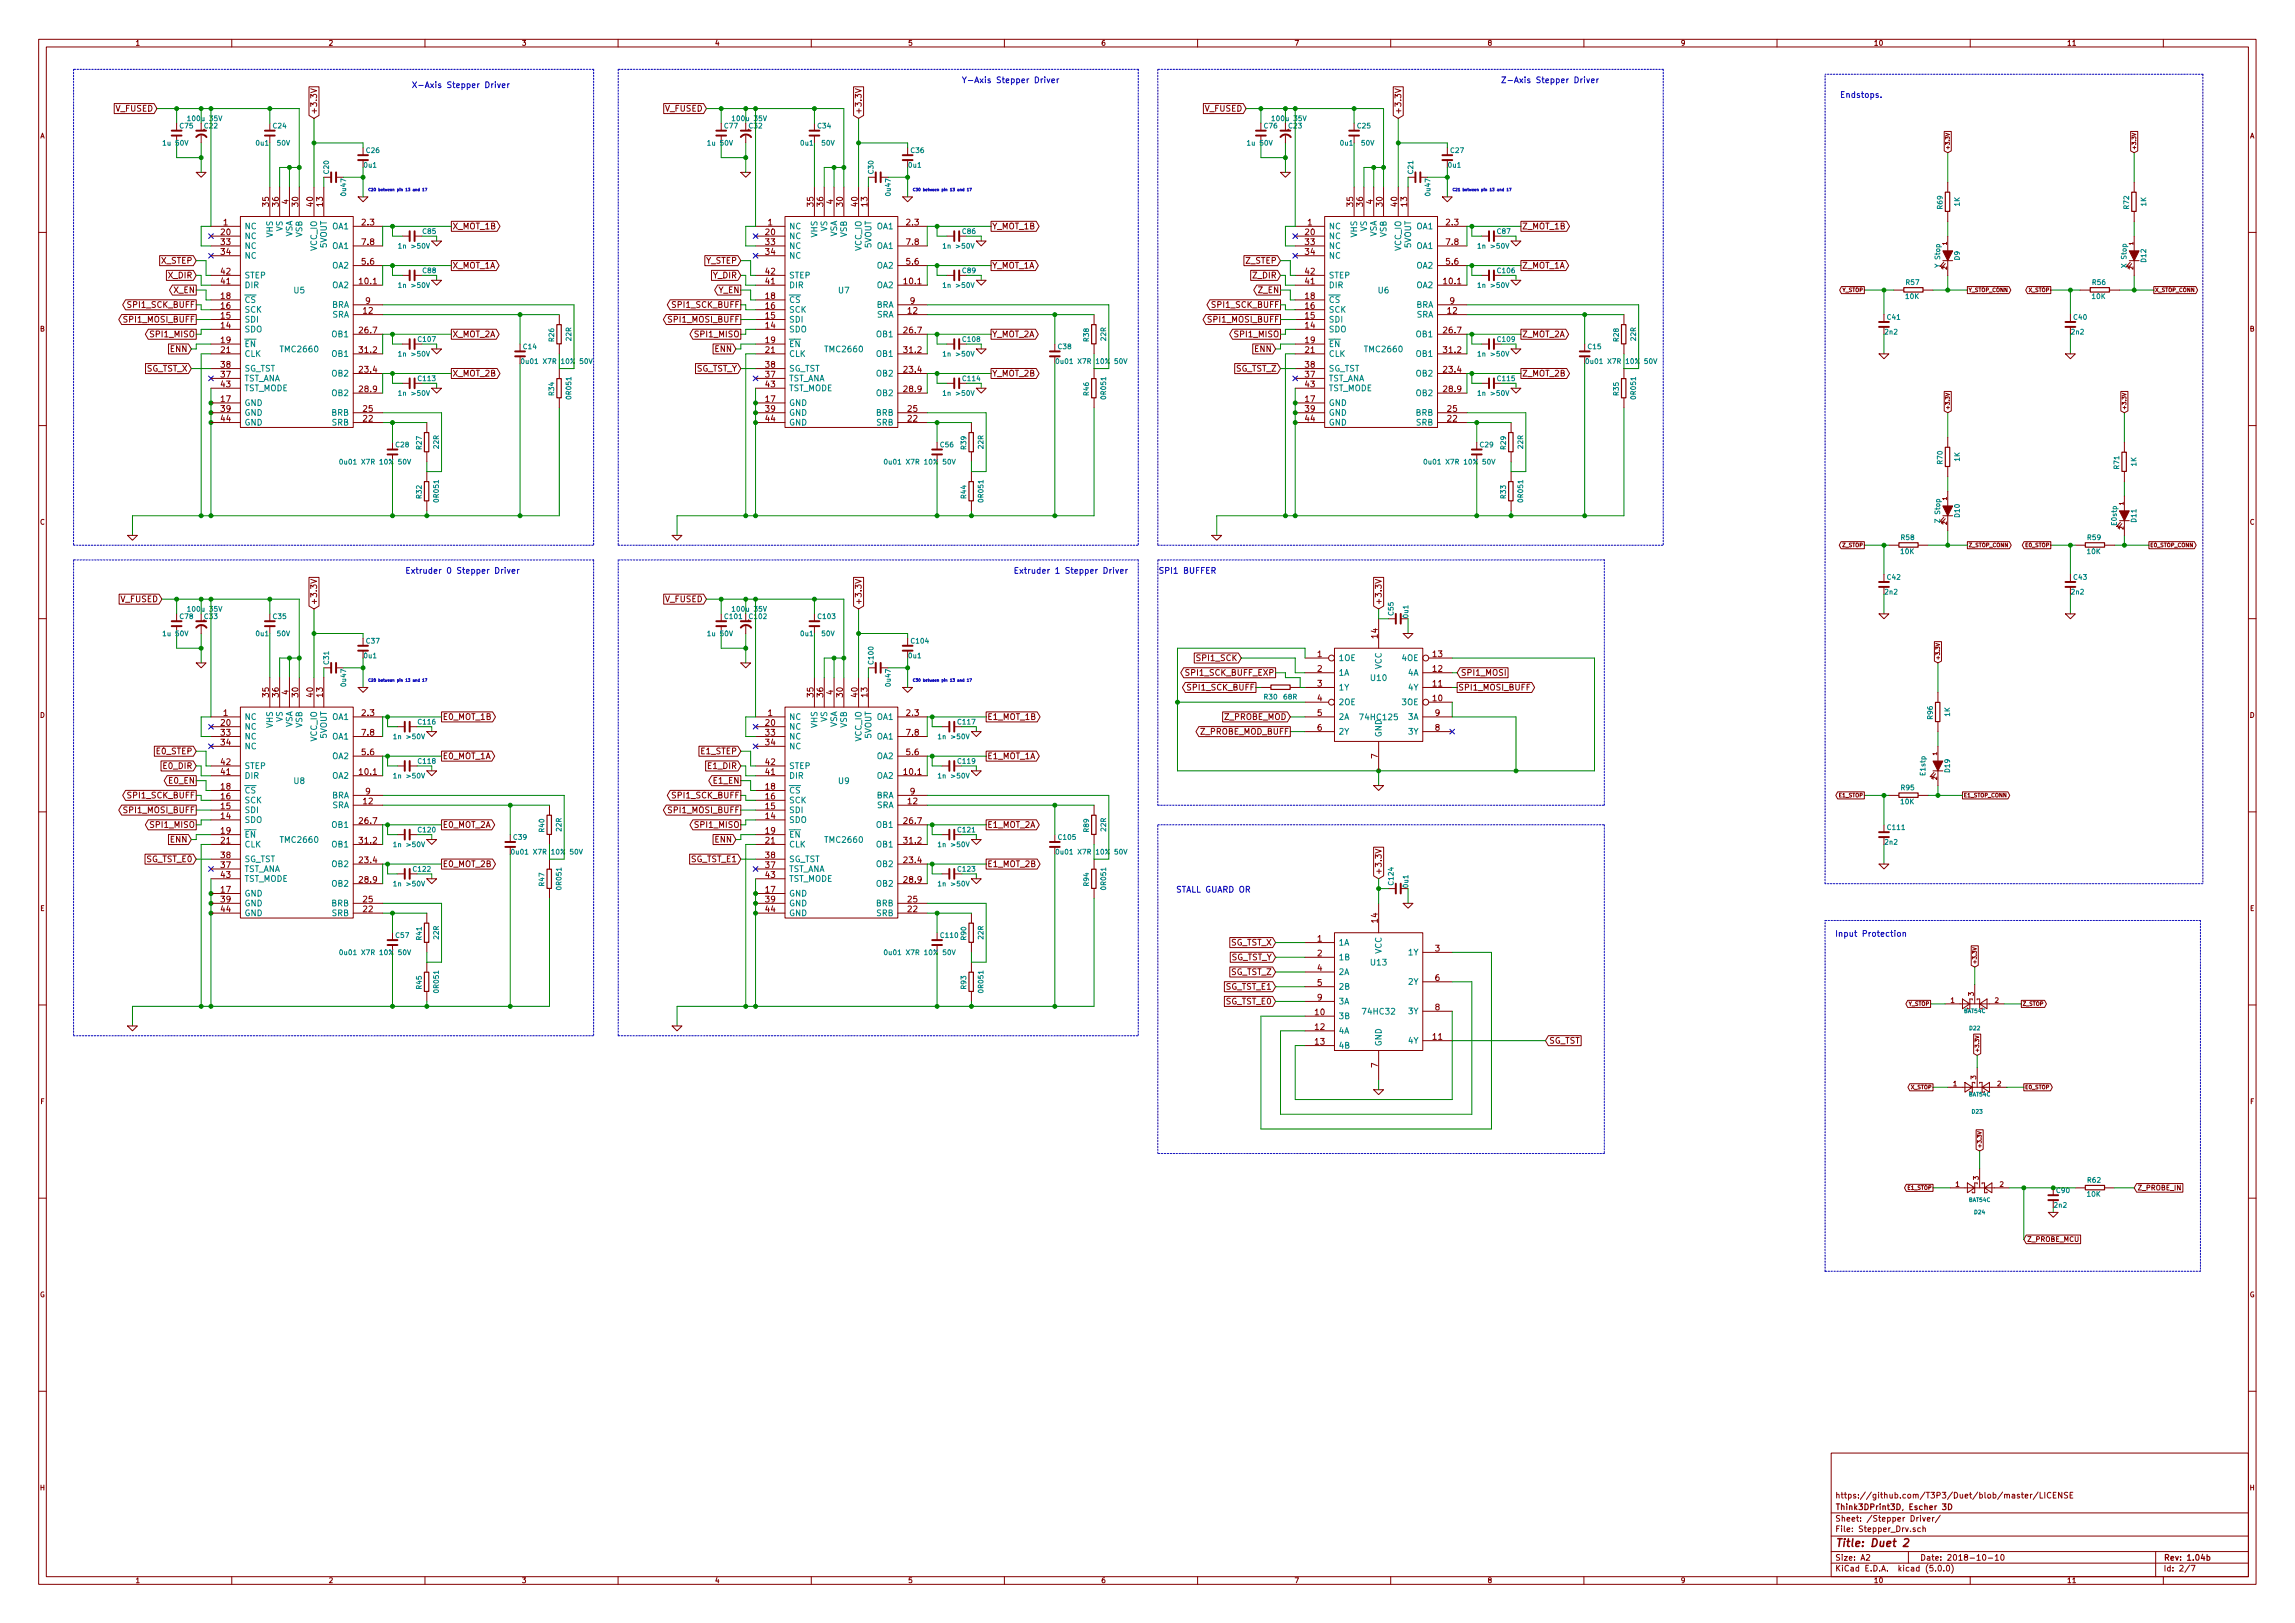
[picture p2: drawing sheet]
<svg xmlns="http://www.w3.org/2000/svg" width="594mm" height="420mm" viewBox="0 0 594 420" stroke-linecap="round" stroke-linejoin="round" font-family="sans-serif">
<defs><g id="words">
<text font-size="2.8" fill="#840000" x="475" y="400.4">Title: Duet 2</text>
<g font-size="2.1" fill="#0000c2">
<text x="110.3" y="22.8">X-Axis Stepper Driver</text>
<text x="252.5" y="21.5">Y-Axis Stepper Driver</text>
<text x="392.3" y="21.5">Z-Axis Stepper Driver</text>
<text x="476.2" y="25.3">Endstops.</text>
<text x="108.9" y="148.5">Extruder 0 Stepper Driver</text>
<text x="266.4" y="148.5">Extruder 1 Stepper Driver</text>
<text x="301.2" y="148.5">SPI1 BUFFER</text>
<text x="304.9" y="231.1">STALL GUARD OR</text>
<text x="475" y="242.5">Input Protection</text>
</g>
<g font-size="2.1" fill="#840000">
<text x="29.9" y="28.9">V_FUSED</text>
<text x="82" y="29.7" transform="rotate(-90 82 29.7)">+3.3V</text>
<text x="172.2" y="28.9">V_FUSED</text>
<text x="223" y="29.7" transform="rotate(-90 223 29.7)">+3.3V</text>
<text x="311.9" y="28.9">V_FUSED</text>
<text x="362.7" y="29.7" transform="rotate(-90 362.7 29.7)">+3.3V</text>
<text x="69.6" y="53.4" transform="rotate(-90 69.6 53.4)">35</text>
<text x="72.1" y="53.4" transform="rotate(-90 72.1 53.4)">36</text>
<text x="74.7" y="52.8" transform="rotate(-90 74.7 52.8)">4</text>
<text x="77.2" y="53.4" transform="rotate(-90 77.2 53.4)">30</text>
<text x="81" y="53.4" transform="rotate(-90 81 53.4)">40</text>
<text x="83.6" y="53.4" transform="rotate(-90 83.6 53.4)">13</text>
<text x="210.6" y="53.4" transform="rotate(-90 210.6 53.4)">35</text>
<text x="213.1" y="53.4" transform="rotate(-90 213.1 53.4)">36</text>
<text x="215.6" y="52.8" transform="rotate(-90 215.6 52.8)">4</text>
<text x="218.2" y="53.4" transform="rotate(-90 218.2 53.4)">30</text>
<text x="222" y="53.4" transform="rotate(-90 222 53.4)">40</text>
<text x="224.5" y="53.4" transform="rotate(-90 224.5 53.4)">13</text>
<text x="350.3" y="53.4" transform="rotate(-90 350.3 53.4)">35</text>
<text x="352.8" y="53.4" transform="rotate(-90 352.8 53.4)">36</text>
<text x="355.3" y="52.8" transform="rotate(-90 355.3 52.8)">4</text>
<text x="357.9" y="53.4" transform="rotate(-90 357.9 53.4)">30</text>
<text x="361.7" y="53.4" transform="rotate(-90 361.7 53.4)">40</text>
<text x="364.2" y="53.4" transform="rotate(-90 364.2 53.4)">13</text>
<text x="57.8" y="58.3">1</text>
<text x="93.8" y="58.3">2.3</text>
<text x="117.1" y="59.4">X_MOT_1B</text>
<text x="198.8" y="58.3">1</text>
<text x="234.7" y="58.3">2.3</text>
<text x="256.8" y="59.4">Y_MOT_1B</text>
<text x="338.5" y="58.3">1</text>
<text x="374.4" y="58.3">2.3</text>
<text x="394" y="59.4">Z_MOT_1B</text>
<text x="57.3" y="60.9">20</text>
<text x="57.3" y="63.4">33</text>
<text x="57.3" y="66">34</text>
<text x="93.8" y="63.4">7.8</text>
<text x="198.2" y="60.9">20</text>
<text x="198.2" y="63.4">33</text>
<text x="198.2" y="66">34</text>
<text x="234.7" y="63.4">7.8</text>
<text x="337.9" y="60.9">20</text>
<text x="337.9" y="63.4">33</text>
<text x="337.9" y="66">34</text>
<text x="374.4" y="63.4">7.8</text>
<text x="41.8" y="68.2">X_STEP</text>
<text x="57.3" y="71">42</text>
<text x="93.8" y="68.5">5.6</text>
<text x="117.1" y="69.5">X_MOT_1A</text>
<text x="182.7" y="68.2">Y_STEP</text>
<text x="198.2" y="71">42</text>
<text x="234.7" y="68.5">5.6</text>
<text x="256.8" y="69.5">Y_MOT_1A</text>
<text x="322.5" y="68.2">Z_STEP</text>
<text x="337.9" y="71">42</text>
<text x="374.4" y="68.5">5.6</text>
<text x="394" y="69.5">Z_MOT_1A</text>
<text x="43.6" y="72.1">X_DIR</text>
<text x="45" y="75.9">X_EN</text>
<text x="57.3" y="73.6">41</text>
<text x="57.3" y="77.4">18</text>
<text x="93.2" y="73.6">10.1</text>
<text x="184.6" y="72.1">Y_DIR</text>
<text x="186" y="75.9">Y_EN</text>
<text x="198.2" y="73.6">41</text>
<text x="198.2" y="77.4">18</text>
<text x="234.2" y="73.6">10.1</text>
<text x="324.4" y="72.1">Z_DIR</text>
<text x="325.8" y="75.9">Z_EN</text>
<text x="337.9" y="73.6">41</text>
<text x="337.9" y="77.4">18</text>
<text x="373.9" y="73.6">10.1</text>
<text x="32.5" y="83.5">SPI1_MOSI_BUFF</text>
<text x="33.5" y="79.7">SPI1_SCK_BUFF</text>
<text x="57.3" y="82.5">15</text>
<text x="57.3" y="79.9">16</text>
<text x="94.1" y="81.2">12</text>
<text x="94.7" y="78.7">9</text>
<text x="173.5" y="83.5">SPI1_MOSI_BUFF</text>
<text x="174.4" y="79.7">SPI1_SCK_BUFF</text>
<text x="198.2" y="82.5">15</text>
<text x="198.2" y="79.9">16</text>
<text x="235.1" y="81.2">12</text>
<text x="235.6" y="78.7">9</text>
<text x="313.2" y="83.5">SPI1_MOSI_BUFF</text>
<text x="314.1" y="79.7">SPI1_SCK_BUFF</text>
<text x="337.9" y="82.5">15</text>
<text x="337.9" y="79.9">16</text>
<text x="374.8" y="81.2">12</text>
<text x="375.3" y="78.7">9</text>
<text x="39.3" y="87.3">SPI1_MISO</text>
<text x="57.3" y="85">14</text>
<text x="57.3" y="88.8">19</text>
<text x="93.2" y="86.3">26.7</text>
<text x="117.1" y="87.3">X_MOT_2A</text>
<text x="180.3" y="87.3">SPI1_MISO</text>
<text x="198.2" y="85">14</text>
<text x="198.2" y="88.8">19</text>
<text x="234.2" y="86.3">26.7</text>
<text x="256.8" y="87.3">Y_MOT_2A</text>
<text x="320" y="87.3">SPI1_MISO</text>
<text x="337.9" y="85">14</text>
<text x="337.9" y="88.8">19</text>
<text x="373.9" y="86.3">26.7</text>
<text x="394" y="87.3">Z_MOT_2A</text>
<text x="44.1" y="91.1">ENN</text>
<text x="57.3" y="91.4">21</text>
<text x="57.3" y="95.2">38</text>
<text x="93.2" y="91.4">31.2</text>
<text x="185.1" y="91.1">ENN</text>
<text x="198.2" y="91.4">21</text>
<text x="198.2" y="95.2">38</text>
<text x="234.2" y="91.4">31.2</text>
<text x="324.8" y="91.1">ENN</text>
<text x="337.9" y="91.4">21</text>
<text x="337.9" y="95.2">38</text>
<text x="373.9" y="91.4">31.2</text>
<text x="37.8" y="96.2">SG_TST_X</text>
<text x="57.3" y="100.2">43</text>
<text x="57.3" y="97.7">37</text>
<text x="93.2" y="96.4">23.4</text>
<text x="93.2" y="101.5">28.9</text>
<text x="117.1" y="97.5">X_MOT_2B</text>
<text x="180" y="96.2">SG_TST_Y</text>
<text x="198.2" y="100.2">43</text>
<text x="198.2" y="97.7">37</text>
<text x="234.2" y="96.4">23.4</text>
<text x="234.2" y="101.5">28.9</text>
<text x="256.8" y="97.5">Y_MOT_2B</text>
<text x="319.8" y="96.2">SG_TST_Z</text>
<text x="337.9" y="100.2">43</text>
<text x="337.9" y="97.7">37</text>
<text x="373.9" y="96.4">23.4</text>
<text x="373.9" y="101.5">28.9</text>
<text x="394" y="97.5">Z_MOT_2B</text>
<text x="57.3" y="104.1">17</text>
<text x="57.3" y="106.6">39</text>
<text x="94.1" y="106.6">25</text>
<text x="198.2" y="104.1">17</text>
<text x="198.2" y="106.6">39</text>
<text x="235.1" y="106.6">25</text>
<text x="337.9" y="104.1">17</text>
<text x="337.9" y="106.6">39</text>
<text x="374.8" y="106.6">25</text>
<text x="57.3" y="109.1">44</text>
<text x="94.1" y="109.1">22</text>
<text x="198.2" y="109.1">44</text>
<text x="235.1" y="109.1">22</text>
<text x="337.9" y="109.1">44</text>
<text x="374.8" y="109.1">22</text>
<text x="31.2" y="155.9">V_FUSED</text>
<text x="172.2" y="155.9">V_FUSED</text>
<text x="82" y="156.7" transform="rotate(-90 82 156.7)">+3.3V</text>
<text x="223" y="156.7" transform="rotate(-90 223 156.7)">+3.3V</text>
<text x="357.6" y="156.7" transform="rotate(-90 357.6 156.7)">+3.3V</text>
<text x="356.6" y="165.2" transform="rotate(-90 356.6 165.2)">14</text>
<text x="310.1" y="171.1">SPI1_SCK</text>
<text x="341" y="170.1">1</text>
<text x="341" y="173.9">2</text>
<text x="370.9" y="173.9">12</text>
<text x="370.9" y="170.1">13</text>
<text x="74.7" y="179.8" transform="rotate(-90 74.7 179.8)">4</text>
<text x="215.6" y="179.8" transform="rotate(-90 215.6 179.8)">4</text>
<text x="307.4" y="174.9">SPI1_SCK_BUFF_EXP</text>
<text x="307.8" y="178.7">SPI1_SCK_BUFF</text>
<text x="341" y="177.7">3</text>
<text x="370.9" y="177.7">11</text>
<text x="377.4" y="178.7">SPI1_MOSI_BUFF</text>
<text x="378.1" y="174.9">SPI1_MOSI</text>
<text x="57.8" y="185.3">1</text>
<text x="69.6" y="180.4" transform="rotate(-90 69.6 180.4)">35</text>
<text x="72.1" y="180.4" transform="rotate(-90 72.1 180.4)">36</text>
<text x="77.2" y="180.4" transform="rotate(-90 77.2 180.4)">30</text>
<text x="81" y="180.4" transform="rotate(-90 81 180.4)">40</text>
<text x="83.6" y="180.4" transform="rotate(-90 83.6 180.4)">13</text>
<text x="93.8" y="185.3">2.3</text>
<text x="198.8" y="185.3">1</text>
<text x="210.6" y="180.4" transform="rotate(-90 210.6 180.4)">35</text>
<text x="213.1" y="180.4" transform="rotate(-90 213.1 180.4)">36</text>
<text x="218.2" y="180.4" transform="rotate(-90 218.2 180.4)">30</text>
<text x="222" y="180.4" transform="rotate(-90 222 180.4)">40</text>
<text x="224.5" y="180.4" transform="rotate(-90 224.5 180.4)">13</text>
<text x="234.7" y="185.3">2.3</text>
<text x="341" y="181.5">4</text>
<text x="341" y="185.3">5</text>
<text x="370.9" y="181.5">10</text>
<text x="371.5" y="185.3">9</text>
<text x="57.3" y="187.9">20</text>
<text x="57.3" y="190.4">33</text>
<text x="93.8" y="190.4">7.8</text>
<text x="114.6" y="186.4">E0_MOT_1B</text>
<text x="198.2" y="187.9">20</text>
<text x="198.2" y="190.4">33</text>
<text x="234.7" y="190.4">7.8</text>
<text x="255.5" y="186.4">E1_MOT_1B</text>
<text x="310.8" y="190.2">Z_PROBE_MOD_BUFF</text>
<text x="316.9" y="186.4">Z_PROBE_MOD</text>
<text x="341" y="189.1">6</text>
<text x="371.5" y="189.1">8</text>
<text x="40.6" y="195.2">E0_STEP</text>
<text x="57.3" y="193">34</text>
<text x="93.8" y="195.5">5.6</text>
<text x="114.6" y="196.5">E0_MOT_1A</text>
<text x="181.5" y="195.2">E1_STEP</text>
<text x="198.2" y="193">34</text>
<text x="234.7" y="195.5">5.6</text>
<text x="255.5" y="196.5">E1_MOT_1A</text>
<text x="356.6" y="196.3" transform="rotate(-90 356.6 196.3)">7</text>
<text x="42.4" y="199.1">E0_DIR</text>
<text x="43.8" y="202.9">E0_EN</text>
<text x="57.3" y="200.6">41</text>
<text x="57.3" y="198">42</text>
<text x="93.2" y="200.6">10.1</text>
<text x="183.4" y="199.1">E1_DIR</text>
<text x="184.8" y="202.9">E1_EN</text>
<text x="198.2" y="200.6">41</text>
<text x="198.2" y="198">42</text>
<text x="234.2" y="200.6">10.1</text>
<text x="33.5" y="206.7">SPI1_SCK_BUFF</text>
<text x="57.3" y="209.5">15</text>
<text x="57.3" y="206.9">16</text>
<text x="57.3" y="204.4">18</text>
<text x="94.1" y="208.2">12</text>
<text x="94.7" y="205.7">9</text>
<text x="174.4" y="206.7">SPI1_SCK_BUFF</text>
<text x="198.2" y="209.5">15</text>
<text x="198.2" y="206.9">16</text>
<text x="198.2" y="204.4">18</text>
<text x="235.1" y="208.2">12</text>
<text x="235.6" y="205.7">9</text>
<text x="32.5" y="210.5">SPI1_MOSI_BUFF</text>
<text x="39.3" y="214.3">SPI1_MISO</text>
<text x="57.3" y="212">14</text>
<text x="57.3" y="215.8">19</text>
<text x="93.2" y="213.3">26.7</text>
<text x="114.6" y="214.3">E0_MOT_2A</text>
<text x="173.5" y="210.5">SPI1_MOSI_BUFF</text>
<text x="180.3" y="214.3">SPI1_MISO</text>
<text x="198.2" y="212">14</text>
<text x="198.2" y="215.8">19</text>
<text x="234.2" y="213.3">26.7</text>
<text x="255.5" y="214.3">E1_MOT_2A</text>
<text x="44.1" y="218.1">ENN</text>
<text x="57.3" y="218.4">21</text>
<text x="93.2" y="218.4">31.2</text>
<text x="185.1" y="218.1">ENN</text>
<text x="198.2" y="218.4">21</text>
<text x="234.2" y="218.4">31.2</text>
<text x="37.8" y="223.2">SG_TST_E0</text>
<text x="57.3" y="227.2">43</text>
<text x="57.3" y="224.7">37</text>
<text x="57.3" y="222.2">38</text>
<text x="93.2" y="223.4">23.4</text>
<text x="114.6" y="224.5">E0_MOT_2B</text>
<text x="178.8" y="223.2">SG_TST_E1</text>
<text x="198.2" y="227.2">43</text>
<text x="198.2" y="224.7">37</text>
<text x="198.2" y="222.2">38</text>
<text x="234.2" y="223.4">23.4</text>
<text x="255.5" y="224.5">E1_MOT_2B</text>
<text x="357.6" y="226.6" transform="rotate(-90 357.6 226.6)">+3.3V</text>
<text x="57.3" y="231.1">17</text>
<text x="57.3" y="233.6">39</text>
<text x="93.2" y="228.5">28.9</text>
<text x="94.1" y="233.6">25</text>
<text x="198.2" y="231.1">17</text>
<text x="198.2" y="233.6">39</text>
<text x="234.2" y="228.5">28.9</text>
<text x="235.1" y="233.6">25</text>
<text x="57.3" y="236.1">44</text>
<text x="94.1" y="236.1">22</text>
<text x="198.2" y="236.1">44</text>
<text x="235.1" y="236.1">22</text>
<text x="356.6" y="238.8" transform="rotate(-90 356.6 238.8)">14</text>
<text x="318.4" y="244.8">SG_TST_X</text>
<text x="341" y="243.8">1</text>
<text x="318.4" y="248.6">SG_TST_Y</text>
<text x="341" y="247.6">2</text>
<text x="341" y="251.4">4</text>
<text x="371.5" y="246.3">3</text>
<text x="317.2" y="256.2">SG_TST_E1</text>
<text x="318.5" y="252.4">SG_TST_Z</text>
<text x="341" y="255.2">5</text>
<text x="371.5" y="253.9">6</text>
<text x="317.2" y="260">SG_TST_E0</text>
<text x="340.5" y="262.8">10</text>
<text x="341" y="259">9</text>
<text x="371.5" y="261.5">8</text>
<text x="340.5" y="266.6">12</text>
<text x="370.9" y="269.2">11</text>
<text x="340.5" y="270.4">13</text>
<text x="401" y="270.2">SG_TST</text>
<text x="356.6" y="276.3" transform="rotate(-90 356.6 276.3)">7</text>
<text x="475" y="387.9">https://github.com/T3P3/Duet/blob/master/LICENSE</text>
<text x="475" y="393.9">Sheet: /Stepper Driver/</text>
<text x="475" y="390.9">Think3DPrint3D, Escher 3D</text>
<text x="475" y="396.6">File: Stepper_Drv.sch</text>
<text x="475" y="406.8">KiCad E.D.A. kicad (5.0.0)</text>
<text x="475" y="404">Size: A2</text>
<text x="497" y="404">Date: 2018-10-10</text>
<text x="560" y="404">Rev: 1.04b</text>
<text x="560" y="406.8">Id: 2/7</text>
</g>
<g font-size="2.1" fill="#008484">
<text x="63.2" y="59.4">NC</text>
<text x="73.2" y="59.9" transform="rotate(-90 73.2 59.9)">VS</text>
<text x="86.1" y="59.4">OA1</text>
<text x="204.2" y="59.4">NC</text>
<text x="214.1" y="59.9" transform="rotate(-90 214.1 59.9)">VS</text>
<text x="227" y="59.4">OA1</text>
<text x="343.9" y="59.4">NC</text>
<text x="353.8" y="59.9" transform="rotate(-90 353.8 59.9)">VS</text>
<text x="366.7" y="59.4">OA1</text>
<text x="63.2" y="61.9">NC</text>
<text x="63.2" y="64.4">NC</text>
<text x="70.6" y="61.4" transform="rotate(-90 70.6 61.4)">VHS</text>
<text x="75.7" y="61.4" transform="rotate(-90 75.7 61.4)">VSA</text>
<text x="78.2" y="61.4" transform="rotate(-90 78.2 61.4)">VSB</text>
<text x="82" y="65" transform="rotate(-90 82 65)">VCC_IO</text>
<text x="84.6" y="64.2" transform="rotate(-90 84.6 64.2)">5VOUT</text>
<text x="86.1" y="64.4">OA1</text>
<text x="204.2" y="61.9">NC</text>
<text x="204.2" y="64.4">NC</text>
<text x="211.6" y="61.4" transform="rotate(-90 211.6 61.4)">VHS</text>
<text x="216.7" y="61.4" transform="rotate(-90 216.7 61.4)">VSA</text>
<text x="219.2" y="61.4" transform="rotate(-90 219.2 61.4)">VSB</text>
<text x="223" y="65" transform="rotate(-90 223 65)">VCC_IO</text>
<text x="225.6" y="64.2" transform="rotate(-90 225.6 64.2)">5VOUT</text>
<text x="227" y="64.4">OA1</text>
<text x="343.9" y="61.9">NC</text>
<text x="343.9" y="64.4">NC</text>
<text x="351.3" y="61.4" transform="rotate(-90 351.3 61.4)">VHS</text>
<text x="356.4" y="61.4" transform="rotate(-90 356.4 61.4)">VSA</text>
<text x="358.9" y="61.4" transform="rotate(-90 358.9 61.4)">VSB</text>
<text x="362.7" y="65" transform="rotate(-90 362.7 65)">VCC_IO</text>
<text x="365.3" y="64.2" transform="rotate(-90 365.3 64.2)">5VOUT</text>
<text x="366.7" y="64.4">OA1</text>
<text x="63.2" y="67">NC</text>
<text x="86.1" y="69.5">OA2</text>
<text x="204.2" y="67">NC</text>
<text x="227" y="69.5">OA2</text>
<text x="343.9" y="67">NC</text>
<text x="366.7" y="69.5">OA2</text>
<text x="63.2" y="74.6">DIR</text>
<text x="63.2" y="72.1">STEP</text>
<text x="76.1" y="75.9">U5</text>
<text x="86.1" y="74.6">OA2</text>
<text x="204.2" y="74.6">DIR</text>
<text x="204.2" y="72.1">STEP</text>
<text x="217.1" y="75.9">U7</text>
<text x="227" y="74.6">OA2</text>
<text x="343.9" y="74.6">DIR</text>
<text x="343.9" y="72.1">STEP</text>
<text x="356.8" y="75.9">U6</text>
<text x="366.7" y="74.6">OA2</text>
<text x="63.2" y="83.5">SDI</text>
<text x="63.2" y="80.9">SCK</text>
<text x="63.2" y="78.4">CS</text>
<text x="85.8" y="79.7">BRA</text>
<text x="86" y="82.2">SRA</text>
<text x="204.2" y="83.5">SDI</text>
<text x="204.2" y="80.9">SCK</text>
<text x="204.2" y="78.4">CS</text>
<text x="226.8" y="79.7">BRA</text>
<text x="226.9" y="82.2">SRA</text>
<text x="343.9" y="83.5">SDI</text>
<text x="343.9" y="80.9">SCK</text>
<text x="343.9" y="78.4">CS</text>
<text x="366.5" y="79.7">BRA</text>
<text x="366.6" y="82.2">SRA</text>
<text x="63.2" y="86">SDO</text>
<text x="63.2" y="89.8">EN</text>
<text x="86.1" y="87.3">OB1</text>
<text x="204.2" y="86">SDO</text>
<text x="204.2" y="89.8">EN</text>
<text x="227" y="87.3">OB1</text>
<text x="343.9" y="86">SDO</text>
<text x="343.9" y="89.8">EN</text>
<text x="366.7" y="87.3">OB1</text>
<text x="63.2" y="92.4">CLK</text>
<text x="72.8" y="91.2">TMC2660</text>
<text x="86.1" y="92.4">OB1</text>
<text x="204.2" y="92.4">CLK</text>
<text x="213.8" y="91.2">TMC2660</text>
<text x="227" y="92.4">OB1</text>
<text x="343.9" y="92.4">CLK</text>
<text x="353.5" y="91.2">TMC2660</text>
<text x="366.7" y="92.4">OB1</text>
<text x="63.2" y="101.3">TST_MODE</text>
<text x="63.2" y="98.7">TST_ANA</text>
<text x="63.2" y="96.2">SG_TST</text>
<text x="86.1" y="97.5">OB2</text>
<text x="204.2" y="101.3">TST_MODE</text>
<text x="204.2" y="98.7">TST_ANA</text>
<text x="204.2" y="96.2">SG_TST</text>
<text x="227" y="97.5">OB2</text>
<text x="343.9" y="101.3">TST_MODE</text>
<text x="343.9" y="98.7">TST_ANA</text>
<text x="343.9" y="96.2">SG_TST</text>
<text x="366.7" y="97.5">OB2</text>
<text x="63.2" y="105.1">GND</text>
<text x="63.2" y="107.6">GND</text>
<text x="85.8" y="107.6">BRB</text>
<text x="86.1" y="102.5">OB2</text>
<text x="204.2" y="105.1">GND</text>
<text x="204.2" y="107.6">GND</text>
<text x="226.8" y="107.6">BRB</text>
<text x="227" y="102.5">OB2</text>
<text x="343.9" y="105.1">GND</text>
<text x="343.9" y="107.6">GND</text>
<text x="366.5" y="107.6">BRB</text>
<text x="366.7" y="102.5">OB2</text>
<text x="63.2" y="110.2">GND</text>
<text x="86" y="110.2">SRB</text>
<text x="204.2" y="110.2">GND</text>
<text x="226.9" y="110.2">SRB</text>
<text x="343.9" y="110.2">GND</text>
<text x="366.6" y="110.2">SRB</text>
<text x="346.5" y="171.1">1OE</text>
<text x="357.6" y="173.3" transform="rotate(-90 357.6 173.3)">VCC</text>
<text x="363" y="171.1">4OE</text>
<text x="346.5" y="174.9">1A</text>
<text x="346.5" y="178.7">1Y</text>
<text x="354.9" y="176.3">U10</text>
<text x="364.6" y="174.9">4A</text>
<text x="364.7" y="178.7">4Y</text>
<text x="346.5" y="182.5">2OE</text>
<text x="363" y="182.5">3OE</text>
<text x="63.2" y="186.4">NC</text>
<text x="63.2" y="188.9">NC</text>
<text x="63.2" y="191.4">NC</text>
<text x="70.6" y="188.4" transform="rotate(-90 70.6 188.4)">VHS</text>
<text x="73.2" y="186.9" transform="rotate(-90 73.2 186.9)">VS</text>
<text x="75.7" y="188.4" transform="rotate(-90 75.7 188.4)">VSA</text>
<text x="78.2" y="188.4" transform="rotate(-90 78.2 188.4)">VSB</text>
<text x="82" y="192" transform="rotate(-90 82 192)">VCC_IO</text>
<text x="84.6" y="191.2" transform="rotate(-90 84.6 191.2)">5VOUT</text>
<text x="86.1" y="186.4">OA1</text>
<text x="86.1" y="191.4">OA1</text>
<text x="204.2" y="186.4">NC</text>
<text x="204.2" y="188.9">NC</text>
<text x="204.2" y="191.4">NC</text>
<text x="211.6" y="188.4" transform="rotate(-90 211.6 188.4)">VHS</text>
<text x="214.1" y="186.9" transform="rotate(-90 214.1 186.9)">VS</text>
<text x="216.7" y="188.4" transform="rotate(-90 216.7 188.4)">VSA</text>
<text x="219.2" y="188.4" transform="rotate(-90 219.2 188.4)">VSB</text>
<text x="223" y="192" transform="rotate(-90 223 192)">VCC_IO</text>
<text x="225.6" y="191.2" transform="rotate(-90 225.6 191.2)">5VOUT</text>
<text x="227" y="186.4">OA1</text>
<text x="227" y="191.4">OA1</text>
<text x="346.5" y="186.4">2A</text>
<text x="346.5" y="190.2">2Y</text>
<text x="352.4" y="186.4">74HC125</text>
<text x="357.6" y="190.9" transform="rotate(-90 357.6 190.9)">GND</text>
<text x="364.6" y="186.4">3A</text>
<text x="364.7" y="190.2">3Y</text>
<text x="63.2" y="194">NC</text>
<text x="86.1" y="196.5">OA2</text>
<text x="204.2" y="194">NC</text>
<text x="227" y="196.5">OA2</text>
<text x="63.2" y="201.6">DIR</text>
<text x="63.2" y="199.1">STEP</text>
<text x="76.1" y="202.9">U8</text>
<text x="86.1" y="201.6">OA2</text>
<text x="204.2" y="201.6">DIR</text>
<text x="204.2" y="199.1">STEP</text>
<text x="217.1" y="202.9">U9</text>
<text x="227" y="201.6">OA2</text>
<text x="63.2" y="207.9">SCK</text>
<text x="63.2" y="205.4">CS</text>
<text x="85.8" y="206.7">BRA</text>
<text x="86" y="209.2">SRA</text>
<text x="204.2" y="207.9">SCK</text>
<text x="204.2" y="205.4">CS</text>
<text x="226.8" y="206.7">BRA</text>
<text x="226.9" y="209.2">SRA</text>
<text x="63.2" y="213">SDO</text>
<text x="63.2" y="210.5">SDI</text>
<text x="86.1" y="214.3">OB1</text>
<text x="204.2" y="213">SDO</text>
<text x="204.2" y="210.5">SDI</text>
<text x="227" y="214.3">OB1</text>
<text x="63.2" y="219.4">CLK</text>
<text x="63.2" y="216.8">EN</text>
<text x="72.8" y="218.2">TMC2660</text>
<text x="86.1" y="219.4">OB1</text>
<text x="204.2" y="219.4">CLK</text>
<text x="204.2" y="216.8">EN</text>
<text x="213.8" y="218.2">TMC2660</text>
<text x="227" y="219.4">OB1</text>
<text x="63.2" y="225.7">TST_ANA</text>
<text x="63.2" y="223.2">SG_TST</text>
<text x="86.1" y="224.5">OB2</text>
<text x="204.2" y="225.7">TST_ANA</text>
<text x="204.2" y="223.2">SG_TST</text>
<text x="227" y="224.5">OB2</text>
<text x="63.2" y="228.3">TST_MODE</text>
<text x="63.2" y="232.1">GND</text>
<text x="86.1" y="229.5">OB2</text>
<text x="204.2" y="228.3">TST_MODE</text>
<text x="204.2" y="232.1">GND</text>
<text x="227" y="229.5">OB2</text>
<text x="63.2" y="237.2">GND</text>
<text x="63.2" y="234.6">GND</text>
<text x="85.8" y="234.6">BRB</text>
<text x="86" y="237.2">SRB</text>
<text x="204.2" y="237.2">GND</text>
<text x="204.2" y="234.6">GND</text>
<text x="226.8" y="234.6">BRB</text>
<text x="226.9" y="237.2">SRB</text>
<text x="346.5" y="244.8">1A</text>
<text x="346.5" y="248.6">1B</text>
<text x="354.9" y="249.9">U13</text>
<text x="357.6" y="247" transform="rotate(-90 357.6 247)">VCC</text>
<text x="364.7" y="247.3">1Y</text>
<text x="346.5" y="252.4">2A</text>
<text x="346.5" y="256.2">2B</text>
<text x="364.7" y="254.9">2Y</text>
<text x="346.5" y="260">3A</text>
<text x="346.5" y="263.8">3B</text>
<text x="353" y="262.6">74HC32</text>
<text x="364.7" y="262.6">3Y</text>
<text x="346.5" y="267.6">4A</text>
<text x="346.5" y="271.4">4B</text>
<text x="357.6" y="270.9" transform="rotate(-90 357.6 270.9)">GND</text>
<text x="364.7" y="270.2">4Y</text>
</g>
<g font-size="1.8" fill="#840000">
<text x="35" y="11.8">1</text>
<text x="85" y="11.8">2</text>
<text x="135" y="11.8">3</text>
<text x="185" y="11.8">4</text>
<text x="235" y="11.8">5</text>
<text x="285" y="11.8">6</text>
<text x="335" y="11.8">7</text>
<text x="385" y="11.8">8</text>
<text x="435" y="11.8">9</text>
<text x="485" y="11.8">10</text>
<text x="535" y="11.8">11</text>
<text x="10.4" y="35.8">A</text>
<text x="582.4" y="35.8">A</text>
<text x="10.4" y="85.8">B</text>
<text x="582.4" y="85.8">B</text>
<text x="10.4" y="135.8">C</text>
<text x="582.4" y="135.8">C</text>
<text x="10.4" y="185.8">D</text>
<text x="582.4" y="185.8">D</text>
<text x="10.4" y="235.8">E</text>
<text x="582.4" y="235.8">E</text>
<text x="510.9" y="257.8" transform="rotate(-90 510.9 257.8)">3</text>
<text x="505" y="259.6">1</text>
<text x="516.4" y="259.6">2</text>
<text x="505.6" y="281.2">1</text>
<text x="511.6" y="279.4" transform="rotate(-90 511.6 279.4)">3</text>
<text x="517" y="281.2">2</text>
<text x="10.5" y="285.8">F</text>
<text x="582.5" y="285.8">F</text>
<text x="512.2" y="305.5" transform="rotate(-90 512.2 305.5)">3</text>
<text x="506.2" y="307.3">1</text>
<text x="517.7" y="307.3">2</text>
<text x="553.2" y="308.1">Z_PROBE_IN</text>
<text x="524.7" y="321.5">Z_PROBE_MCU</text>
<text x="10.3" y="335.8">G</text>
<text x="582.3" y="335.8">G</text>
<text x="10.4" y="385.8">H</text>
<text x="582.4" y="385.8">H</text>
<text x="35" y="409.8">1</text>
<text x="85" y="409.8">2</text>
<text x="135" y="409.8">3</text>
<text x="185" y="409.8">4</text>
<text x="235" y="409.8">5</text>
<text x="285" y="409.8">6</text>
<text x="335" y="409.8">7</text>
<text x="385" y="409.8">8</text>
<text x="435" y="409.8">9</text>
<text x="485" y="409.8">10</text>
<text x="535" y="409.8">11</text>
</g>
<g font-size="1.8" fill="#008484">
<text x="46.6" y="33.2">C75</text>
<text x="49.1" y="31.3">100u 35V</text>
<text x="53" y="33.2">C22</text>
<text x="70.8" y="33.2">C24</text>
<text x="187.6" y="33.2">C77</text>
<text x="190.1" y="31.3">100u 35V</text>
<text x="194" y="33.2">C32</text>
<text x="211.7" y="33.2">C34</text>
<text x="327.3" y="33.2">C76</text>
<text x="329.8" y="31.3">100u 35V</text>
<text x="333.7" y="33.2">C23</text>
<text x="351.4" y="33.2">C25</text>
<text x="42.5" y="37.7">1u 50V</text>
<text x="67" y="37.7">0u1 50V</text>
<text x="94.9" y="39.6">C26</text>
<text x="183.5" y="37.7">1u 50V</text>
<text x="208" y="37.7">0u1 50V</text>
<text x="235.9" y="39.6">C36</text>
<text x="323.2" y="37.7">1u 50V</text>
<text x="347.7" y="37.7">0u1 50V</text>
<text x="375.6" y="39.6">C27</text>
<text x="85.1" y="44.9" transform="rotate(-90 85.1 44.9)">C20</text>
<text x="94.3" y="43.4">0u1</text>
<text x="226.1" y="44.9" transform="rotate(-90 226.1 44.9)">C30</text>
<text x="235.3" y="43.4">0u1</text>
<text x="365.8" y="44.9" transform="rotate(-90 365.8 44.9)">C21</text>
<text x="375" y="43.4">0u1</text>
<text x="89.6" y="50.5" transform="rotate(-90 89.6 50.5)">0u47</text>
<text x="230.6" y="50.5" transform="rotate(-90 230.6 50.5)">0u47</text>
<text x="370.3" y="50.5" transform="rotate(-90 370.3 50.5)">0u47</text>
<text x="507.3" y="53.4" transform="rotate(-90 507.3 53.4)">1K</text>
<text x="555.5" y="53.4" transform="rotate(-90 555.5 53.4)">1K</text>
<text x="502.8" y="54.1" transform="rotate(-90 502.8 54.1)">R69</text>
<text x="551.1" y="54.1" transform="rotate(-90 551.1 54.1)">R72</text>
<text x="103.8" y="64.4">1n &gt;50V</text>
<text x="109.5" y="60.5">C85</text>
<text x="244.8" y="64.4">1n &gt;50V</text>
<text x="249.2" y="60.5">C86</text>
<text x="383.2" y="64.4">1n &gt;50V</text>
<text x="387.6" y="60.5">C87</text>
<text x="109.5" y="70.7">C88</text>
<text x="249.2" y="70.7">C89</text>
<text x="387.8" y="70.7">C106</text>
<text x="502.2" y="69" transform="rotate(-90 502.2 69)">Y Stop</text>
<text x="507.3" y="67.3" transform="rotate(-90 507.3 67.3)">D9</text>
<text x="550.5" y="69" transform="rotate(-90 550.5 69)">X Stop</text>
<text x="555.5" y="67.8" transform="rotate(-90 555.5 67.8)">D12</text>
<text x="103.8" y="74.5">1n &gt;50V</text>
<text x="244.8" y="74.5">1n &gt;50V</text>
<text x="383.2" y="74.5">1n &gt;50V</text>
<text x="493.3" y="77.4">10K</text>
<text x="493.4" y="73.8">R57</text>
<text x="541.6" y="77.4">10K</text>
<text x="541.7" y="73.8">R56</text>
<text x="488.6" y="82.8">C41</text>
<text x="536.9" y="82.8">C40</text>
<text x="108.4" y="88.5">C107</text>
<text x="143.4" y="88.4" transform="rotate(-90 143.4 88.4)">R26</text>
<text x="147.9" y="88.2" transform="rotate(-90 147.9 88.2)">22R</text>
<text x="249.3" y="88.5">C108</text>
<text x="281.9" y="88.4" transform="rotate(-90 281.9 88.4)">R38</text>
<text x="286.3" y="88.2" transform="rotate(-90 286.3 88.2)">22R</text>
<text x="387.8" y="88.5">C109</text>
<text x="419" y="88.4" transform="rotate(-90 419 88.4)">R28</text>
<text x="423.5" y="88.2" transform="rotate(-90 423.5 88.2)">22R</text>
<text x="488" y="86.6">2n2</text>
<text x="536.3" y="86.6">2n2</text>
<text x="103.8" y="92.3">1n &gt;50V</text>
<text x="135.5" y="90.4">C14</text>
<text x="136.3" y="94.2">0u01 X7R 10% 50V</text>
<text x="244.8" y="92.3">1n &gt;50V</text>
<text x="274" y="90.4">C38</text>
<text x="274.7" y="94.2">0u01 X7R 10% 50V</text>
<text x="383.2" y="92.3">1n &gt;50V</text>
<text x="411.1" y="90.4">C15</text>
<text x="411.9" y="94.2">0u01 X7R 10% 50V</text>
<text x="108.4" y="98.6">C113</text>
<text x="249.3" y="98.6">C114</text>
<text x="387.8" y="98.6">C115</text>
<text x="103.8" y="102.5">1n &gt;50V</text>
<text x="143.4" y="102.3" transform="rotate(-90 143.4 102.3)">R34</text>
<text x="147.9" y="103.1" transform="rotate(-90 147.9 103.1)">0R051</text>
<text x="244.8" y="102.5">1n &gt;50V</text>
<text x="281.9" y="102.3" transform="rotate(-90 281.9 102.3)">R46</text>
<text x="286.3" y="103.1" transform="rotate(-90 286.3 103.1)">0R051</text>
<text x="383.2" y="102.5">1n &gt;50V</text>
<text x="419" y="102.3" transform="rotate(-90 419 102.3)">R35</text>
<text x="423.5" y="103.1" transform="rotate(-90 423.5 103.1)">0R051</text>
<text x="102.5" y="115.8">C28</text>
<text x="109.1" y="116.3" transform="rotate(-90 109.1 116.3)">R27</text>
<text x="113.6" y="116.1" transform="rotate(-90 113.6 116.1)">22R</text>
<text x="243.5" y="115.8">C56</text>
<text x="250.1" y="116.3" transform="rotate(-90 250.1 116.3)">R39</text>
<text x="254.6" y="116.1" transform="rotate(-90 254.6 116.1)">22R</text>
<text x="383.2" y="115.8">C29</text>
<text x="389.8" y="116.3" transform="rotate(-90 389.8 116.3)">R29</text>
<text x="394.3" y="116.1" transform="rotate(-90 394.3 116.1)">22R</text>
<text x="507.3" y="119.4" transform="rotate(-90 507.3 119.4)">1K</text>
<text x="89.3" y="120.2">0u01 X7R 10% 50V</text>
<text x="230.3" y="120.2">0u01 X7R 10% 50V</text>
<text x="370" y="120.2">0u01 X7R 10% 50V</text>
<text x="502.8" y="120.1" transform="rotate(-90 502.8 120.1)">R70</text>
<text x="548.6" y="121.4" transform="rotate(-90 548.6 121.4)">R71</text>
<text x="553" y="120.7" transform="rotate(-90 553 120.7)">1K</text>
<text x="109.1" y="129" transform="rotate(-90 109.1 129)">R32</text>
<text x="113.6" y="129.8" transform="rotate(-90 113.6 129.8)">0R051</text>
<text x="250.1" y="129" transform="rotate(-90 250.1 129)">R44</text>
<text x="254.6" y="129.8" transform="rotate(-90 254.6 129.8)">0R051</text>
<text x="389.8" y="129" transform="rotate(-90 389.8 129)">R33</text>
<text x="394.3" y="129.8" transform="rotate(-90 394.3 129.8)">0R051</text>
<text x="502.2" y="135" transform="rotate(-90 502.2 135)">Z Stop</text>
<text x="507.3" y="133.9" transform="rotate(-90 507.3 133.9)">D10</text>
<text x="547.9" y="135.9" transform="rotate(-90 547.9 135.9)">E0stp</text>
<text x="553" y="135.1" transform="rotate(-90 553 135.1)">D11</text>
<text x="492.1" y="143.4">10K</text>
<text x="492.2" y="139.8">R58</text>
<text x="540.3" y="143.4">10K</text>
<text x="540.4" y="139.8">R59</text>
<text x="488" y="153.9">2n2</text>
<text x="488.6" y="150.1">C42</text>
<text x="536.3" y="153.9">2n2</text>
<text x="536.9" y="150.1">C43</text>
<text x="46.6" y="160.2">C78</text>
<text x="49.1" y="158.3">100u 35V</text>
<text x="53" y="160.2">C33</text>
<text x="70.8" y="160.2">C35</text>
<text x="187.7" y="160.2">C101</text>
<text x="190.1" y="158.3">100u 35V</text>
<text x="194.1" y="160.2">C102</text>
<text x="211.9" y="160.2">C103</text>
<text x="360.7" y="159.2" transform="rotate(-90 360.7 159.2)">C55</text>
<text x="364.5" y="159.9" transform="rotate(-90 364.5 159.9)">0u1</text>
<text x="42.5" y="164.7">1u 50V</text>
<text x="67" y="164.7">0u1 50V</text>
<text x="94.9" y="166.6">C37</text>
<text x="183.5" y="164.7">1u 50V</text>
<text x="208" y="164.7">0u1 50V</text>
<text x="236" y="166.6">C104</text>
<text x="85.1" y="171.9" transform="rotate(-90 85.1 171.9)">C31</text>
<text x="94.3" y="170.4">0u1</text>
<text x="226.1" y="171.8" transform="rotate(-90 226.1 171.8)">C100</text>
<text x="235.3" y="170.4">0u1</text>
<text x="89.6" y="177.5" transform="rotate(-90 89.6 177.5)">0u47</text>
<text x="230.6" y="177.5" transform="rotate(-90 230.6 177.5)">0u47</text>
<text x="327.3" y="181.1">R30</text>
<text x="332.4" y="181.1">68R</text>
<text x="504.7" y="185.4" transform="rotate(-90 504.7 185.4)">1K</text>
<text x="102.5" y="191.4">1n &gt;50V</text>
<text x="108.4" y="187.5">C116</text>
<text x="243.5" y="191.4">1n &gt;50V</text>
<text x="248.1" y="187.5">C117</text>
<text x="500.3" y="186.1" transform="rotate(-90 500.3 186.1)">R96</text>
<text x="108.4" y="197.7">C118</text>
<text x="248.1" y="197.7">C119</text>
<text x="102.5" y="201.5">1n &gt;50V</text>
<text x="243.5" y="201.5">1n &gt;50V</text>
<text x="498.4" y="200.7" transform="rotate(-90 498.4 200.7)">E1stp</text>
<text x="504.7" y="199.9" transform="rotate(-90 504.7 199.9)">D19</text>
<text x="492.1" y="208.2">10K</text>
<text x="492.2" y="204.6">R95</text>
<text x="108.4" y="215.5">C120</text>
<text x="140.9" y="215.4" transform="rotate(-90 140.9 215.4)">R40</text>
<text x="145.3" y="215.2" transform="rotate(-90 145.3 215.2)">22R</text>
<text x="248.1" y="215.5">C121</text>
<text x="281.9" y="215.4" transform="rotate(-90 281.9 215.4)">R89</text>
<text x="286.3" y="215.2" transform="rotate(-90 286.3 215.2)">22R</text>
<text x="488.7" y="214.9">C111</text>
<text x="102.5" y="219.3">1n &gt;50V</text>
<text x="133" y="217.4">C39</text>
<text x="133.7" y="221.2">0u01 X7R 10% 50V</text>
<text x="243.5" y="219.3">1n &gt;50V</text>
<text x="274.1" y="217.4">C105</text>
<text x="274.7" y="221.2">0u01 X7R 10% 50V</text>
<text x="488" y="218.7">2n2</text>
<text x="107.1" y="225.6">C122</text>
<text x="248.1" y="225.6">C123</text>
<text x="102.5" y="229.5">1n &gt;50V</text>
<text x="140.9" y="229.3" transform="rotate(-90 140.9 229.3)">R47</text>
<text x="145.3" y="230.1" transform="rotate(-90 145.3 230.1)">0R051</text>
<text x="243.5" y="229.5">1n &gt;50V</text>
<text x="281.9" y="229.3" transform="rotate(-90 281.9 229.3)">R94</text>
<text x="286.3" y="230.1" transform="rotate(-90 286.3 230.1)">0R051</text>
<text x="360.7" y="229" transform="rotate(-90 360.7 229)">C124</text>
<text x="364.5" y="229.7" transform="rotate(-90 364.5 229.7)">0u1</text>
<text x="102.5" y="242.8">C57</text>
<text x="109.1" y="243.3" transform="rotate(-90 109.1 243.3)">R41</text>
<text x="113.6" y="243.1" transform="rotate(-90 113.6 243.1)">22R</text>
<text x="243.6" y="242.8">C110</text>
<text x="250.1" y="243.3" transform="rotate(-90 250.1 243.3)">R90</text>
<text x="254.6" y="243.1" transform="rotate(-90 254.6 243.1)">22R</text>
<text x="89.3" y="247.2">0u01 X7R 10% 50V</text>
<text x="230.3" y="247.2">0u01 X7R 10% 50V</text>
<text x="109.1" y="256" transform="rotate(-90 109.1 256)">R45</text>
<text x="113.6" y="256.8" transform="rotate(-90 113.6 256.8)">0R051</text>
<text x="250.1" y="256" transform="rotate(-90 250.1 256)">R93</text>
<text x="254.6" y="256.8" transform="rotate(-90 254.6 256.8)">0R051</text>
<text x="532.4" y="308.8">C90</text>
<text x="540.3" y="309.8">10K</text>
<text x="540.4" y="306.2">R62</text>
<text x="531.8" y="312.6">2n2</text>
</g>
<g font-size="1.4" fill="#840000">
<text x="504.7" y="38.9" transform="rotate(-90 504.7 38.9)">+3.3V</text>
<text x="552.9" y="38.9" transform="rotate(-90 552.9 38.9)">+3.3V</text>
<text x="503.9" y="63.4" transform="rotate(-90 503.9 63.4)">1</text>
<text x="552.2" y="63.4" transform="rotate(-90 552.2 63.4)">1</text>
<text x="503.9" y="69.8" transform="rotate(-90 503.9 69.8)">2</text>
<text x="552.2" y="69.8" transform="rotate(-90 552.2 69.8)">2</text>
<text x="476.9" y="75.6">Y_STOP</text>
<text x="509.5" y="75.6">Y_STOP_CONN</text>
<text x="525.2" y="75.6">X_STOP</text>
<text x="557.8" y="75.6">X_STOP_CONN</text>
<text x="504.7" y="106.2" transform="rotate(-90 504.7 106.2)">+3.3V</text>
<text x="550.4" y="106.2" transform="rotate(-90 550.4 106.2)">+3.3V</text>
<text x="503.9" y="129.5" transform="rotate(-90 503.9 129.5)">1</text>
<text x="549.7" y="130.7" transform="rotate(-90 549.7 130.7)">1</text>
<text x="503.9" y="135.8" transform="rotate(-90 503.9 135.8)">2</text>
<text x="549.7" y="137.1" transform="rotate(-90 549.7 137.1)">2</text>
<text x="477" y="141.6">Z_STOP</text>
<text x="509.5" y="141.6">Z_STOP_CONN</text>
<text x="524.4" y="141.6">E0_STOP</text>
<text x="556.5" y="141.6">E0_STOP_CONN</text>
<text x="502.1" y="171" transform="rotate(-90 502.1 171)">+3.3V</text>
<text x="501.4" y="195.5" transform="rotate(-90 501.4 195.5)">1</text>
<text x="501.4" y="201.8" transform="rotate(-90 501.4 201.8)">2</text>
<text x="476.1" y="206.4">E1_STOP</text>
<text x="508.3" y="206.4">E1_STOP_CONN</text>
<text x="511.7" y="249.7" transform="rotate(-90 511.7 249.7)">+3.3V</text>
<text x="494.1" y="260.4">Y_STOP</text>
<text x="523.5" y="260.4">Z_STOP</text>
<text x="512.3" y="272.6" transform="rotate(-90 512.3 272.6)">+3.3V</text>
<text x="494.7" y="282">X_STOP</text>
<text x="524.1" y="282">E0_STOP</text>
<text x="512.9" y="297.3" transform="rotate(-90 512.9 297.3)">+3.3V</text>
<text x="493.9" y="308">E1_STOP</text>
</g>
<g font-size="1.4" fill="#008484">
<text x="508.4" y="262.2">BAT54C</text>
<text x="509.9" y="266.7">D22</text>
<text x="509.7" y="283.8">BAT54C</text>
<text x="510.5" y="288.3">D23</text>
<text x="509.7" y="311.1">BAT54C</text>
<text x="511.1" y="314.3">D24</text>
</g>
<g font-size="1" fill="#0000c2">
<text x="95.2" y="49.5">C20 between pin 13 and 17</text>
<text x="236.2" y="49.5">C30 between pin 13 and 17</text>
<text x="375.9" y="49.5">C21 between pin 13 and 17</text>
<text x="95.2" y="176.5">C20 between pin 13 and 17</text>
<text x="236.2" y="176.5">C30 between pin 13 and 17</text>
</g>
<g font-size=".7" fill="#840000">
<text x="52.6" y="33.8">+</text>
<text x="193.6" y="33.8">+</text>
<text x="333.3" y="33.8">+</text>
<text x="52.6" y="160.8">+</text>
<text x="193.6" y="160.8">+</text>
</g>
</g></defs>
<g fill="none" stroke="#840000" stroke-width=".26">
<path d="M10 10.2h574v400h-574zM12 12.2h570v396h-570zM60 10.2v2M110 10.2v2M160 10.2v2M210 10.2v2M260 10.2v2M310 10.2v2M360 10.2v2M410 10.2v2M460 10.2v2M510 10.2v2"/>
<path d="M536.5 11.8h.8M560 10.2v2M29.6 26.8h10.3l.7 1.3-.7 1.3h-10.3zM45.7 31.9v1.9M45.7 35.1v1.9M52.1 31.9v1.9M52.1 35.1v1.9M69.8 31.9v1.9M69.8 35.1v1.9M80 22.5h2.6v7.4l-1.3 .7-1.3-.7zM80.4 23l1.6 .5-1.6 .5M94 38.3v1.9"/>
<path d="M171.8 26.8h10.3l.8 1.3-.8 1.3h-10.3zM186.7 31.9v1.9M186.7 35.1v1.9M193 31.9v1.9M193 35.1v1.9M210.8 31.9v1.9M210.8 35.1v1.9M221 22.5h2.5v7.4l-1.3 .7-1.2-.7zM221.4 23l1.5 .5-1.5 .5M234.9 38.3v1.9M311.5 26.8h10.3l.8 1.3-.8 1.3h-10.3zM326.4 31.9v1.9"/>
<path d="M326.4 35.1v1.9M332.7 31.9v1.9M332.7 35.1v1.9M350.5 31.9v1.9M350.5 35.1v1.9M360.7 22.5h2.5v7.4l-1.3 .7-1.2-.7zM361.1 23l1.5 .5-1.5 .5M374.6 38.3v1.9M503.3 34h1.8v5.1l-.9 .4-.9-.4zM503.6 34.5l1 .3-1 .3M551.5 34h1.9v5.1l-1 .4-.9-.4zM551.9 34.5l1 .3-1 .3"/>
<path d="M50.8 44.6h2.5l-1.2 1.3zM54.6 58.6h7.6M62.2 56h29.2v54.7h-29.2zM69.8 48.4v7.6M72.4 48.4v7.6M74.9 48.4v7.6M77.5 48.4v7.6M81.3 48.4v7.6M83.8 45.9h1.9M83.8 48.4v7.6M87 45.9h1.9M91.4 58.6h7.7"/>
<path d="M92.7 51h2.5l-1.2 1.2zM94 41.4v1.9M116.8 57.3h11.9l.7 1.3-.7 1.3h-11.9zM191.8 44.6h2.5l-1.3 1.3zM195.6 58.6h7.6M203.2 56h29.2v54.7h-29.2zM210.8 48.4v7.6M213.4 48.4v7.6M215.9 48.4v7.6M218.4 48.4v7.6M222.2 48.4v7.6M224.8 45.9h1.9"/>
<path d="M224.8 48.4v7.6M228 45.9h1.9M232.4 58.6h7.6M233.7 51h2.5l-1.3 1.2zM234.9 41.4v1.9M256.5 57.3h11.7l.8 1.3-.8 1.3h-11.7zM331.5 44.6h2.5l-1.3 1.3zM335.3 58.6h7.6M342.9 56h29.2v54.7h-29.2zM350.5 48.4v7.6M353.1 48.4v7.6M355.6 48.4v7.6"/>
<path d="M358.1 48.4v7.6M361.9 48.4v7.6M364.5 45.9h1.9M364.5 48.4v7.6M367.7 45.9h1.9M372.1 58.6h7.6M373.4 51h2.5l-1.3 1.2zM374.6 41.4v1.9M393.7 57.3h11.8l.8 1.3-.8 1.3h-11.8zM504.2 47.2v2.5M504.2 54.8v2.5M552.4 47.2v2.5"/>
<path d="M552.4 54.8v2.5M10 60.2h2M32.5 77.6h18.3v2.6h-18.3l-.8-1.3zM41.3 66.2h8.7l.8 1.3-.8 1.3h-8.7zM43.1 70h6.9l.8 1.3-.8 1.3h-6.9zM44.6 73.8h6.2v2.6h-6.2l-.7-1.3zM54.6 61.1h7.6M54.6 73.8h7.6M54.6 71.3h7.6M54.6 63.7h7.6M54.6 66.2h7.6M54.6 77.6h7.6"/>
<path d="M62.2 68.7h.1M91.4 78.9h7.7M91.4 73.8h7.7M91.4 63.7h7.7M91.4 68.7h7.7M104.1 61.1h1.9M104.1 71.3h1.9M107.3 61.1h1.9M107.3 71.3h1.9M111.8 62.4h2.5l-1.3 1.3zM111.8 72.6h2.5l-1.3 1.2zM116.8 67.5h11.6l.8 1.2-.8 1.3h-11.6z"/>
<path d="M173.5 77.6h18.3v2.6h-18.3l-.8-1.3zM182.4 66.2h8.6l.8 1.3-.8 1.3h-8.6zM184.2 70h6.8l.8 1.3-.8 1.3h-6.8zM185.8 73.8h6v2.6h-6l-.8-1.3zM195.6 61.1h7.6M195.6 73.8h7.6M195.6 71.3h7.6M195.6 63.7h7.6M195.6 66.2h7.6M195.6 77.6h7.6M203.2 68.7h.1M232.4 78.9h7.6"/>
<path d="M232.4 73.8h7.6M232.4 63.7h7.6M232.4 68.7h7.6M245.1 61.1h1.9M245.1 71.3h1.9M248.3 61.1h1.9M248.3 71.3h1.9M252.7 62.4h2.6l-1.3 1.3zM252.7 72.6h2.6l-1.3 1.2zM256.5 67.5h11.5l.8 1.2-.8 1.3h-11.5zM313.2 77.6h18.3v2.6h-18.3l-.8-1.3zM322 66.2h8.7l.8 1.3-.8 1.3h-8.7z"/>
<path d="M323.7 70h7l.8 1.3-.8 1.3h-7zM325.3 73.8h6.2v2.6h-6.2l-.8-1.3zM335.3 61.1h7.6M335.3 73.8h7.6M335.3 71.3h7.6M335.3 63.7h7.6M335.3 66.2h7.6M335.3 77.6h7.6M342.9 68.7h.1M372.1 78.9h7.6M372.1 73.8h7.6M372.1 63.7h7.6"/>
<path d="M372.1 68.7h7.6M383.5 61.1h1.9M383.5 71.3h1.9M386.7 61.1h1.9M386.7 71.3h1.9M391.2 62.4h2.5l-1.3 1.3zM391.2 72.6h2.5l-1.3 1.2zM393.7 67.5h11.6l.8 1.2-.8 1.3h-11.6zM476.7 74.2h5.9v1.8h-5.9l-.5-.9zM490.2 75.1h2.6M497.8 75.1h2.6M502.9 67.5h2.6"/>
<path d="M503.6 68.2l-1.1 1.2 .7-.1M504.2 61.1v3.8M504.2 67.5v3.8M509.3 74.2h10.7l.5 .9-.5 .9h-10.7zM524.8 74.2h6.1v1.8h-6.1l-.4-.9zM538.5 75.1h2.5M546.1 75.1h2.5M551.2 67.5h2.5M551.8 68.2l-1 1.2 .6-.1M552.4 61.1v3.8M552.4 67.5v3.8M557.5 74.2h10.9l.5 .9-.5 .9h-10.9z"/>
<path d="M582 60.2h2M31.5 81.4h19.3v2.6h-19.3l-.8-1.3zM37.7 94.1h11.1l.7 1.3-.7 1.3h-11.1zM38.4 85.2h12.4v2.6h-12.4l-.8-1.3zM43.6 89h5.2l.7 1.3-.7 1.3h-5.2zM54.6 91.6h7.6M54.6 85.3h7.6M54.6 82.7h7.6M54.6 80.2h7.6M54.6 98h7.6M54.6 95.4h7.6M54.6 89.1h7.6"/>
<path d="M91.4 91.6h7.7M91.4 81.4h7.7M91.4 96.7h7.7M91.4 86.5h7.7M104.1 89.1h1.9M104.1 99.2h1.9M107.3 89.1h1.9M107.3 99.2h1.9M111.8 90.3h2.5l-1.3 1.3zM116.8 95.4h11.9l.7 1.3-.7 1.3h-11.9zM116.8 85.2h11.6l.8 1.3-.8 1.3h-11.6zM134.6 89.1v1.9"/>
<path d="M134.6 92.2v1.9M144.8 81.4v2.6M144.8 89.1v2.5M144.8 95.4v2.6M172.5 81.4h19.3v2.6h-19.3l-.8-1.3zM179.3 85.2h12.5v2.6h-12.5l-.7-1.3zM180 94.1h11l.8 1.3-.8 1.3h-11zM184.6 89h5.1l.8 1.3-.8 1.3h-5.1zM195.6 91.6h7.6M195.6 85.3h7.6M195.6 82.7h7.6M195.6 80.2h7.6"/>
<path d="M195.6 98h7.6M195.6 95.4h7.6M195.6 89.1h7.6M232.4 91.6h7.6M232.4 81.4h7.6M232.4 96.7h7.6M232.4 86.5h7.6M245.1 89.1h1.9M245.1 99.2h1.9M248.3 89.1h1.9M248.3 99.2h1.9M252.7 90.3h2.6l-1.3 1.3z"/>
<path d="M256.5 95.4h11.7l.8 1.3-.8 1.3h-11.7zM256.5 85.2h11.5l.8 1.3-.8 1.3h-11.5zM273 89.1v1.9M273 92.2v1.9M283.2 81.4v2.6M283.2 89.1v2.5M283.2 95.4v2.6M312.2 81.4h19.3v2.6h-19.3l-.8-1.3zM319 85.2h12.5v2.6h-12.5l-.7-1.3zM319.6 94.1h11.1l.8 1.3-.8 1.3h-11.1zM324.3 89h5.1l.8 1.3-.8 1.3h-5.1zM335.3 91.6h7.6"/>
<path d="M335.3 85.3h7.6M335.3 82.7h7.6M335.3 80.2h7.6M335.3 98h7.6M335.3 95.4h7.6M335.3 89.1h7.6M372.1 91.6h7.6M372.1 81.4h7.6M372.1 96.7h7.6M372.1 86.5h7.6M383.5 89.1h1.9M383.5 99.2h1.9"/>
<path d="M386.7 89.1h1.9M386.7 99.2h1.9M391.2 90.3h2.5l-1.3 1.3zM393.7 95.4h11.8l.8 1.3-.8 1.3h-11.8zM393.7 85.2h11.6l.8 1.3-.8 1.3h-11.6zM410.2 89.1v1.9M410.2 92.2v1.9M420.4 81.4v2.6M420.4 89.1v2.5M420.4 95.4v2.6M486.4 91.6h2.5l-1.2 1.3zM487.7 81.4v2"/>
<path d="M487.7 84.6v1.9M534.7 91.6h2.5l-1.3 1.3zM535.9 81.4v2M535.9 84.6v1.9M10 110.2h2M54.6 109.4h7.6M54.6 100.5h7.6M54.6 106.8h7.6M54.6 104.3h7.6M91.4 109.4h7.7M91.4 106.8h7.7M91.4 101.8h7.7"/>
<path d="M101.6 114.5v1.9M101.6 117.6v1.9M110.5 109.4v2.5M110.5 117v2.5M111.8 100.5h2.5l-1.3 1.3zM144.8 103v2.6M195.6 109.4h7.6M195.6 100.5h7.6M195.6 106.8h7.6M195.6 104.3h7.6M232.4 109.4h7.6M232.4 106.8h7.6"/>
<path d="M232.4 101.8h7.6M242.6 114.5v1.9M242.6 117.6v1.9M251.5 109.4v2.5M251.5 117v2.5M252.7 100.5h2.6l-1.3 1.3zM283.2 103v2.6M335.3 109.4h7.6M335.3 100.5h7.6M335.3 106.8h7.6M335.3 104.3h7.6M372.1 109.4h7.6"/>
<path d="M372.1 106.8h7.6M372.1 101.8h7.6M382.3 114.5v1.9M382.3 117.6v1.9M391.2 100.5h2.5l-1.3 1.3zM391.2 109.4v2.5M391.2 117v2.5M420.4 103v2.6M503.3 101.3h1.8v5.1l-.9 .4-.9-.4zM503.6 101.8l1 .3-1 .4M504.2 113.2v2.5M549 101.3h1.8v5.1l-.9 .4-.9-.4z"/>
<path d="M549.4 101.8l.9 .3-.9 .4M549.9 114.5v2.5M582 110.2h2M33 138.6h2.6l-1.3 1.3zM110.5 122.1v2.5M110.5 129.7v2.5M174 138.6h2.5l-1.2 1.3zM251.5 122.1v2.5M251.5 129.7v2.5M313.7 138.6h2.5l-1.2 1.3zM391.2 122.1v2.5M391.2 129.7v2.5"/>
<path d="M502.9 133.5h2.6M503.6 134.3l-1.1 1.1 .7-.1M504.2 120.8v2.6M504.2 127.2v3.8M504.2 133.5v3.8M548.6 134.8h2.6M549.3 135.6l-1 1.1 .6-.1M549.9 122.1v2.5M549.9 128.4v3.8M549.9 134.8v3.8M30.8 153.8h10.3l.8 1.3-.8 1.3h-10.3zM45.7 158.9v1.9"/>
<path d="M52.1 158.9v1.9M69.8 158.9v1.9M80 149.5h2.6v7.4l-1.3 .7-1.3-.7zM80.4 150l1.6 .5-1.6 .5M171.8 153.8h10.3l.8 1.3-.8 1.3h-10.3zM186.7 158.9v1.9M193 158.9v1.9M210.8 158.9v1.9M221 149.5h2.5v7.4l-1.3 .7-1.2-.7zM221.4 150l1.5 .5-1.5 .5M355.6 149.5h2.6v7.4l-1.3 .7-1.3-.7zM356 150l1.6 .5-1.6 .5"/>
<path d="M476.6 140.2h6v1.9h-6l-.5-1zM486.4 158.9h2.5l-1.2 1.3zM487.7 148.8v1.9M487.7 151.9v1.9M488.9 141.1h2.6M496.6 141.1h2.5M509.3 140.2h10.8l.5 .9-.5 1h-10.8zM524 140.2h6.9v1.9h-6.9l-.5-1zM534.7 158.9h2.5l-1.3 1.3zM535.9 148.8v1.9M535.9 151.9v1.9M537.2 141.1h2.5"/>
<path d="M544.8 141.1h2.6M556.3 140.2h11.7l.5 .9-.5 1h-11.7zM10 160.2h2M45.7 162.1v1.9M50.8 171.6h2.5l-1.2 1.3zM52.1 162.1v1.9M69.8 162.1v1.9M69.8 175.4v7.6M72.4 175.4v7.6M74.9 175.4v7.6M77.5 175.4v7.6M81.3 175.4v7.6"/>
<path d="M83.8 175.4v7.6M83.8 172.9h1.9M87 172.9h1.9M92.7 178h2.5l-1.2 1.2zM94 165.3v1.9M94 168.4v1.9M186.7 162.1v1.9M191.8 171.6h2.5l-1.3 1.3zM193 162.1v1.9M210.8 162.1v1.9M210.8 175.4v7.6M213.4 175.4v7.6"/>
<path d="M215.9 175.4v7.6M218.4 175.4v7.6M222.2 175.4v7.6M224.8 175.4v7.6M224.8 172.9h1.9M228 172.9h1.9M233.7 178h2.5l-1.3 1.2zM234.9 165.3v1.9M234.9 168.4v1.9M306.4 172.9h23.8v2.6h-23.8l-.8-1.3zM306.8 176.7h18.3v2.6h-18.3l-.7-1.3zM309.1 169.1h11.4l.8 1.2-.8 1.3h-11.4z"/>
<path d="M326.4 178h2.5M334 178h2.5M337.8 170.3h6.1M337.8 174.2h7.6M337.8 178h7.6M345.4 167.8h22.9v24.1h-22.9zM356.9 160.2v7.6M359.4 160.2h1.9M362.6 160.2h1.9M363.2 164h2.6l-1.3 1.3zM368.3 174.2h7.6M368.3 178h7.6"/>
<path d="M369.8 170.3h6.1M377.2 176.7h19.3l.8 1.3-.8 1.3h-19.3zM378 172.9h12.4v2.6h-12.4l-.8-1.3zM500.7 166.1h1.9v5l-1 .5-.9-.5zM501.1 166.6l1 .3-1 .3M501.6 179.2v2.6M582 160.2h2M40 193.2h10l.8 1.3-.8 1.3h-10zM41.7 197h8.3l.8 1.3-.8 1.3h-8.3zM54.6 185.6h7.6M54.6 188.1h7.6M54.6 198.3h7.6"/>
<path d="M54.6 190.7h7.6M54.6 193.2h7.6M62.2 195.7h.1M62.2 183h29.2v54.7h-29.2zM91.4 185.6h7.7M91.4 190.7h7.7M91.4 195.7h7.7M102.9 188.1h1.9M102.9 198.3h1.9M106 188.1h1.9M106 198.3h1.9M110.5 189.4h2.5l-1.2 1.3z"/>
<path d="M110.5 199.6h2.5l-1.2 1.2zM114.3 184.3h13.2l.8 1.3-.8 1.3h-13.2zM114.3 194.5h13l.8 1.2-.8 1.3h-13zM180.9 193.2h10.1l.8 1.3-.8 1.3h-10.1zM182.7 197h8.3l.8 1.3-.8 1.3h-8.3zM195.6 185.6h7.6M195.6 188.1h7.6M195.6 198.3h7.6M195.6 190.7h7.6M195.6 193.2h7.6M203.2 195.7h.1M203.2 183h29.2v54.7h-29.2z"/>
<path d="M232.4 185.6h7.6M232.4 190.7h7.6M232.4 195.7h7.6M243.8 188.1h1.9M243.8 198.3h1.9M247 188.1h1.9M247 198.3h1.9M251.5 189.4h2.5l-1.3 1.3zM251.5 199.6h2.5l-1.3 1.2zM255.3 184.3h13.2l.7 1.3-.7 1.3h-13.2zM255.3 194.5h13l.7 1.2-.7 1.3h-13zM310.3 188.1h23.7v2.6h-23.7l-.7-1.3z"/>
<path d="M316.5 184.3h16.7l.8 1.3-.8 1.3h-16.7zM337.8 181.8h6.1M337.8 185.6h7.6M337.8 189.4h7.6M356.9 191.9v7.7M368.3 185.6h7.6M368.3 189.4h7.6M369.8 181.8h6.1M500.4 199.6h2.5M500.6 199.9l-1 1.2 .7-.1M501.6 186.9v2.5M501.6 193.2v3.8"/>
<path d="M501.6 199.6v3.8M10 210.2h2M31.5 208.4h19.3v2.6h-19.3l-.8-1.3zM32.5 204.6h18.3v2.6h-18.3l-.8-1.3zM38.4 212.2h12.4v2.6h-12.4l-.8-1.3zM43.3 200.8h7.5v2.6h-7.5l-.8-1.3zM43.6 216h5.2l.7 1.3-.7 1.3h-5.2zM54.6 218.6h7.6M54.6 200.8h7.6M54.6 212.3h7.6M54.6 209.7h7.6M54.6 207.2h7.6"/>
<path d="M54.6 204.6h7.6M54.6 216.1h7.6M91.4 205.9h7.7M91.4 218.6h7.7M91.4 200.8h7.7M91.4 208.4h7.7M91.4 213.5h7.7M102.9 216.1h1.9M106 216.1h1.9M110.5 217.3h2.5l-1.2 1.3zM114.3 212.2h13l.8 1.3-.8 1.3h-13zM132.1 216.1v1.9"/>
<path d="M132.1 219.2v1.9M142.2 208.4v2.6M142.2 216.1v2.5M172.5 208.4h19.3v2.6h-19.3l-.8-1.3zM173.5 204.6h18.3v2.6h-18.3l-.8-1.3zM179.3 212.2h12.5v2.6h-12.5l-.7-1.3zM184.2 200.8h7.6v2.6h-7.6l-.7-1.3zM184.6 216h5.1l.8 1.3-.8 1.3h-5.1zM195.6 218.6h7.6M195.6 200.8h7.6M195.6 212.3h7.6M195.6 209.7h7.6"/>
<path d="M195.6 207.2h7.6M195.6 204.6h7.6M195.6 216.1h7.6M232.4 205.9h7.6M232.4 218.6h7.6M232.4 200.8h7.6M232.4 208.4h7.6M232.4 213.5h7.6M243.8 216.1h1.9M247 216.1h1.9M251.5 217.3h2.5l-1.3 1.3zM255.3 212.2h13l.7 1.3-.7 1.3h-13z"/>
<path d="M273 216.1v1.9M273 219.2v1.9M283.2 208.4v2.6M283.2 216.1v2.5M355.6 219.3h2.6v7.4l-1.3 .8-1.3-.8zM355.6 203.4h2.5l-1.2 1.2zM356 219.8l1.6 .5-1.6 .5M475.7 205h6.9v1.8h-6.9l-.5-.9zM487.7 213.5v1.9M487.7 216.7v1.9M488.9 205.9h2.6M496.6 205.9h2.5"/>
<path d="M501 200.3l-1 1.2 .6-.2M508 205h11.8l.4 .9-.4 .9h-11.8zM582 210.2h2M37.5 221.1h12.5l.8 1.3-.8 1.3h-12.5zM54.6 236.4h7.6M54.6 227.5h7.6M54.6 233.8h7.6M54.6 231.3h7.6M54.6 225h7.6M54.6 222.4h7.6M91.4 236.4h7.7M91.4 233.8h7.7"/>
<path d="M91.4 223.7h7.7M91.4 228.8h7.7M102.9 226.2h1.9M106 226.2h1.9M110.5 227.5h2.5l-1.2 1.3zM110.5 236.4v2.5M114.3 222.4h13.2l.8 1.3-.8 1.3h-13.2zM142.2 222.4v2.6M142.2 230v2.6M178.5 221.1h12.5l.8 1.3-.8 1.3h-12.5zM195.6 236.4h7.6M195.6 227.5h7.6"/>
<path d="M195.6 233.8h7.6M195.6 231.3h7.6M195.6 225h7.6M195.6 222.4h7.6M232.4 236.4h7.6M232.4 233.8h7.6M232.4 223.7h7.6M232.4 228.8h7.6M243.8 226.2h1.9M247 226.2h1.9M251.5 227.5h2.5l-1.3 1.3zM251.5 236.4v2.5"/>
<path d="M255.3 222.4h13.2l.7 1.3-.7 1.3h-13.2zM283.2 222.4v2.6M283.2 230v2.6M356.9 233.8v7.7M359.4 230h1.9M362.6 230h1.9M363.2 233.8h2.6l-1.3 1.3zM486.4 223.7h2.5l-1.2 1.3zM101.6 241.5v1.9M101.6 244.6v1.9M110.5 244v2.5M110.5 249.1v2.5"/>
<path d="M110.5 256.7v2.5M242.6 241.5v1.9M242.6 244.6v1.9M251.5 244v2.5M251.5 249.1v2.5M251.5 256.7v2.5M316.9 258h12.5l.8 1.2-.8 1.3h-12.5zM316.9 254.1h12.5l.8 1.3-.8 1.3h-12.5zM318.3 242.7h11.1l.8 1.3-.8 1.3h-11.1zM318.3 250.3h11.1l.8 1.3-.8 1.3h-11.1zM318.5 246.5h10.9l.8 1.3-.8 1.3h-10.9zM337.8 244h7.6"/>
<path d="M337.8 247.8h7.6M337.8 251.6h7.6M337.8 255.4h7.6M337.8 259.2h7.6M345.4 241.5h22.9v30.4h-22.9zM368.3 246.5h7.6M368.3 254.2h7.6M493.8 259h5.9v1.8h-5.9l-.5-.9zM503.6 259.9h15.2M508 258.6l1.9 1.3-1.9 1.3zM510.3 244.8h1.8v5.1l-.9 .5-.9-.5zM510.5 258.9v-.3h-.6v2.6"/>
<path d="M510.6 245.3l1 .3-1 .4M511.2 254.8v5.1M511.8 258.9v-.3h.6v2.6M512.4 259.9l1.9-1.3v2.6zM523.2 259h6.1l.4 .9-.4 .9h-6.1zM10 260.2h2M33 265.6h2.6l-1.3 1.3zM174 265.6h2.5l-1.2 1.3zM337.8 263.1h7.6M337.8 266.9h7.6M337.8 270.7h7.6M356.9 271.9v7.7"/>
<path d="M368.3 261.8h7.6M368.3 269.4h7.6M400.8 268.1h8.5v2.6h-8.5l-.8-1.3zM510.9 267.7h1.8v5l-.9 .5-.9-.5zM511.3 268.2l.9 .3-.9 .3M511.8 276.4v5.1M582 260.2h2M355.6 282.1h2.5l-1.2 1.3zM494.4 280.6h6v1.8h-6l-.5-.9zM504.2 281.5h15.2M508.6 280.2l1.9 1.3-1.9 1.2zM511.2 280.5v-.3h-.7v2.5"/>
<path d="M511.5 292.5h1.9v5l-1 .5-.9-.5zM511.9 292.9l1 .4-1 .3M512.4 280.5v-.3h.7v2.5M513.1 281.5l1.9-1.3v2.5zM523.9 280.6h6.9l.5 .9-.5 .9h-6.9zM10 310.2h2M493.5 306.6h6.9v1.8h-6.9l-.5-.9zM504.8 307.5h15.3M509.3 306.2l1.9 1.3-1.9 1.3zM511.8 306.5v-.3h-.6v2.6h-.7v-.3M512.4 302.4v5.1M513.1 306.5v-.3h.6v2.6h.6v-.3"/>
<path d="M513.7 307.5l1.9-1.3v2.6zM524.5 319.7h14.1v2.3h-14.1l-.6-1.2zM530.2 313.9h2.6l-1.3 1.2zM531.5 307.5v1.9M531.5 310.7v1.9M537.2 307.5h2.5M544.8 307.5h2.6M553.1 306.4h11.9v2.2h-11.9l-.7-1.1zM582 310.2h2M10 360.2h2M474 376.2h108v32h-108zM582 360.2h2"/>
<path d="M474 397.7h108M474 391.7h108M495.8 395.6l-.4-.1-.2 .2 .1 .3 .5 .1v.3h-.6M497.1 395.6l-.4-.1-.3 .3 .1 .6h.6M497.1 392.3v.2M497.1 392.8v1M497.7 392.8l.3 1 .4-1M497.8 395.6h.5l.1 .9M497.8 395v1.5M498.9 393.3l.7-.1-.1-.3-.4-.1-.2 .2 .1 .7h.5M500.3 392.8v1M500.7 392.8l-.4 .3"/>
<path d="M502.3 392.2l-1.3 2M523.2 386.8h.6M523.4 386.3v1.3l.4 .2M524.2 387.3l.7-.1v-.3l-.4-.1-.3 .2 .1 .7h.6M525.6 386.8v1M526 386.8l-.4 .3M527.6 386.2l-1.3 2M528.1 386.3v1.5h.7M529.3 386.3v1.5M530.9 386.5a.67 .67 0 0 0-1 .6 .67 .67 0 0 0 1 .6M531.5 387h.5M532.2 386.3h-.7v1.5h.7"/>
<path d="M533.7 386.3v1.5l-.8-1.5v1.5M535.2 386.4h-.7l-.1 .5a.63 .63 0 0 1 .8 .8h-.8M535.9 387h.5M536.6 386.3h-.7v1.5h.7M60 408.2v2M110 408.2v2M160 408.2v2M210 408.2v2M260 408.2v2M310 408.2v2M360 408.2v2M410 408.2v2"/>
<path d="M460 408.2v2M474 404.7h108M474 401.7h108M483.1 402.6l.6-.2 .3 .5-.9 1h.9M494 401.7v3M501 406.6v.1M501.8 405.4l.3-.2a.81 .81 0 0 1 .5 .8 .81 .81 0 0 1-.5 .7l-.4-.5zM503.2 406.6v.1M504 405.4l.2-.2a.81 .81 0 0 1 .5 .8 .81 .81 0 0 1-.5 .7l-.4-.5zM505.2 405a1.71 1.71 0 0 1 0 2.3M510 408.2v2M513.3 402.6l.3-.2a.81 .81 0 0 1 .5 .8 .81 .81 0 0 1-.5 .7l-.4-.5z"/>
<path d="M514.7 403.4h1.1M516.5 402.9l.4-.5v1.5M516.5 403.9h.8M518.1 402.5l.2-.1a.8 .8 0 0 1 .5 .8 .8 .8 0 0 1-.5 .7 1 1 0 0 1-.2-1.4zM536.5 409.7h.8M558 401.7v6.5M560 408.2v2M566.8 405.1l-1.2 2M567.2 405.2h1l-.6 1.5"/>
<circle cx="344.7" cy="170.3" r=".76"/>
<circle cx="369.1" cy="170.3" r=".76"/>
<circle cx="344.7" cy="181.8" r=".76"/>
<circle cx="369.1" cy="181.8" r=".76"/>
</g>
<g fill="none" stroke="#840000" stroke-width=".3">
<path d="M503.6 49.8h1.1v4.9h-1.1zM551.8 49.8h1.2v4.9h-1.2zM492.8 74.5h5v1.1h-5zM541.1 74.5h4.9v1.1h-4.9zM144.1 84h1.2v5h-1.2zM144.1 98h1.2v5h-1.2zM282.6 84h1.1v5h-1.1zM282.6 98h1.1v5h-1.1zM419.7 84h1.2v5h-1.2zM419.7 98h1.2v5h-1.2zM109.9 112h1.1v5h-1.1zM250.8 112h1.2v5h-1.2z"/>
<path d="M390.5 112h1.2v5h-1.2zM503.6 115.8h1.1v5h-1.1zM549.3 117.1h1.1v4.9h-1.1zM109.9 124.7h1.1v5h-1.1zM250.8 124.7h1.2v5h-1.2zM390.5 124.7h1.2v5h-1.2zM491.5 140.5h5v1.1h-5zM539.8 140.5h5v1.1h-5zM329 177.3h5v1.2h-5zM501 181.8h1.2v5h-1.2zM141.6 211h1.1v5h-1.1zM282.6 211h1.1v5h-1.1z"/>
<path d="M491.5 205.3h5v1.1h-5zM109.9 239h1.1v5h-1.1zM141.6 225h1.1v5h-1.1zM250.8 239h1.2v5h-1.2zM282.6 225h1.1v5h-1.1zM109.9 251.7h1.1v5h-1.1zM250.8 251.7h1.2v5h-1.2zM539.8 306.9h5v1.1h-5zM502.8 389.3h.9l-.5 .6 .5 .1v.7h-.9M504.4 389.3a.76 .76 0 0 1 .8 .8 .76 .76 0 0 1-.8 .7zM571.3 403l.4-.1 .3 .3v.6l-.7 .1M571.3 402.4v1.5"/>
</g>
<path d="M493 398.5l.8-.2 .2 .2 .1 .4-1.4 1.4h1.2" fill="none" stroke="#840000" stroke-width=".41"/>
<g fill="#008400" stroke="#008400" stroke-width=".26">
<circle cx="52.1" cy="40.8" r=".51"/>
<circle cx="504.2" cy="141.1" r=".51"/>
<circle cx="504.2" cy="75.1" r=".51"/>
<circle cx="487.7" cy="75.1" r=".51"/>
<circle cx="81.3" cy="37" r=".51"/>
<circle cx="487.7" cy="141.1" r=".51"/>
<circle cx="535.9" cy="141.1" r=".51"/>
<circle cx="535.9" cy="75.1" r=".51"/>
<circle cx="552.4" cy="75.1" r=".51"/>
<circle cx="549.9" cy="141.1" r=".51"/>
<circle cx="52.1" cy="28.1" r=".51"/>
<circle cx="487.7" cy="205.9" r=".51"/>
<circle cx="501.6" cy="205.9" r=".51"/>
<circle cx="356.9" cy="199.6" r=".51"/>
<circle cx="304.8" cy="181.8" r=".51"/>
<circle cx="392.4" cy="199.6" r=".51"/>
<circle cx="69.8" cy="28.1" r=".51"/>
<circle cx="77.5" cy="43.3" r=".51"/>
<circle cx="74.9" cy="43.3" r=".51"/>
<circle cx="54.6" cy="28.1" r=".51"/>
<circle cx="94" cy="45.9" r=".51"/>
<circle cx="54.6" cy="106.8" r=".51"/>
<circle cx="54.6" cy="133.5" r=".51"/>
<circle cx="54.6" cy="109.4" r=".51"/>
<circle cx="54.6" cy="104.3" r=".51"/>
<circle cx="101.6" cy="133.5" r=".51"/>
<circle cx="134.6" cy="133.5" r=".51"/>
<circle cx="101.6" cy="109.4" r=".51"/>
<circle cx="134.6" cy="81.4" r=".51"/>
<circle cx="45.7" cy="28.1" r=".51"/>
<circle cx="110.5" cy="133.5" r=".51"/>
<circle cx="193" cy="40.8" r=".51"/>
<circle cx="222.2" cy="37" r=".51"/>
<circle cx="193" cy="28.1" r=".51"/>
<circle cx="210.8" cy="28.1" r=".51"/>
<circle cx="218.4" cy="43.3" r=".51"/>
<circle cx="215.9" cy="43.3" r=".51"/>
<circle cx="195.6" cy="28.1" r=".51"/>
<circle cx="234.9" cy="45.9" r=".51"/>
<circle cx="195.6" cy="106.8" r=".51"/>
<circle cx="195.6" cy="133.5" r=".51"/>
<circle cx="195.6" cy="109.4" r=".51"/>
<circle cx="195.6" cy="104.3" r=".51"/>
<circle cx="242.6" cy="133.5" r=".51"/>
<circle cx="273" cy="133.5" r=".51"/>
<circle cx="242.6" cy="109.4" r=".51"/>
<circle cx="273" cy="81.4" r=".51"/>
<circle cx="186.7" cy="28.1" r=".51"/>
<circle cx="251.5" cy="133.5" r=".51"/>
<circle cx="332.7" cy="40.8" r=".51"/>
<circle cx="361.9" cy="37" r=".51"/>
<circle cx="332.7" cy="28.1" r=".51"/>
<circle cx="350.5" cy="28.1" r=".51"/>
<circle cx="358.1" cy="43.3" r=".51"/>
<circle cx="355.6" cy="43.3" r=".51"/>
<circle cx="335.3" cy="28.1" r=".51"/>
<circle cx="374.6" cy="45.9" r=".51"/>
<circle cx="335.3" cy="106.8" r=".51"/>
<circle cx="335.3" cy="133.5" r=".51"/>
<circle cx="335.3" cy="109.4" r=".51"/>
<circle cx="335.3" cy="104.3" r=".51"/>
<circle cx="382.3" cy="133.5" r=".51"/>
<circle cx="410.2" cy="133.5" r=".51"/>
<circle cx="382.3" cy="109.4" r=".51"/>
<circle cx="410.2" cy="81.4" r=".51"/>
<circle cx="326.4" cy="28.1" r=".51"/>
<circle cx="391.2" cy="133.5" r=".51"/>
<circle cx="52.1" cy="167.8" r=".51"/>
<circle cx="81.3" cy="164" r=".51"/>
<circle cx="52.1" cy="155.1" r=".51"/>
<circle cx="69.8" cy="155.1" r=".51"/>
<circle cx="77.5" cy="170.3" r=".51"/>
<circle cx="74.9" cy="170.3" r=".51"/>
<circle cx="54.6" cy="155.1" r=".51"/>
<circle cx="94" cy="172.9" r=".51"/>
<circle cx="54.6" cy="233.8" r=".51"/>
<circle cx="54.6" cy="260.5" r=".51"/>
<circle cx="54.6" cy="236.4" r=".51"/>
<circle cx="54.6" cy="231.3" r=".51"/>
<circle cx="101.6" cy="260.5" r=".51"/>
<circle cx="132.1" cy="260.5" r=".51"/>
<circle cx="101.6" cy="236.4" r=".51"/>
<circle cx="132.1" cy="208.4" r=".51"/>
<circle cx="45.7" cy="155.1" r=".51"/>
<circle cx="110.5" cy="260.5" r=".51"/>
<circle cx="193" cy="167.8" r=".51"/>
<circle cx="222.2" cy="164" r=".51"/>
<circle cx="193" cy="155.1" r=".51"/>
<circle cx="210.8" cy="155.1" r=".51"/>
<circle cx="218.4" cy="170.3" r=".51"/>
<circle cx="215.9" cy="170.3" r=".51"/>
<circle cx="195.6" cy="155.1" r=".51"/>
<circle cx="235" cy="172.9" r=".51"/>
<circle cx="195.6" cy="233.8" r=".51"/>
<circle cx="195.6" cy="260.5" r=".51"/>
<circle cx="195.6" cy="236.4" r=".51"/>
<circle cx="195.6" cy="231.3" r=".51"/>
<circle cx="242.6" cy="260.5" r=".51"/>
<circle cx="273" cy="260.5" r=".51"/>
<circle cx="242.6" cy="236.4" r=".51"/>
<circle cx="273" cy="208.4" r=".51"/>
<circle cx="186.7" cy="155.1" r=".51"/>
<circle cx="251.5" cy="260.5" r=".51"/>
<circle cx="52.1" cy="133.5" r=".51"/>
<circle cx="193" cy="133.5" r=".51"/>
<circle cx="332.7" cy="133.5" r=".51"/>
<circle cx="52.1" cy="260.5" r=".51"/>
<circle cx="193" cy="260.5" r=".51"/>
<circle cx="101.6" cy="58.6" r=".51"/>
<circle cx="101.6" cy="96.7" r=".51"/>
<circle cx="101.6" cy="86.5" r=".51"/>
<circle cx="101.6" cy="68.7" r=".51"/>
<circle cx="242.6" cy="58.6" r=".51"/>
<circle cx="242.6" cy="68.7" r=".51"/>
<circle cx="242.6" cy="86.5" r=".51"/>
<circle cx="242.6" cy="96.7" r=".51"/>
<circle cx="381" cy="58.6" r=".51"/>
<circle cx="381" cy="68.7" r=".51"/>
<circle cx="381" cy="86.5" r=".51"/>
<circle cx="381" cy="96.7" r=".51"/>
<circle cx="100.3" cy="185.6" r=".51"/>
<circle cx="100.3" cy="195.7" r=".51"/>
<circle cx="100.3" cy="213.5" r=".51"/>
<circle cx="100.3" cy="223.7" r=".51"/>
<circle cx="241.3" cy="185.6" r=".51"/>
<circle cx="241.3" cy="195.7" r=".51"/>
<circle cx="241.3" cy="223.7" r=".51"/>
<circle cx="241.3" cy="213.5" r=".51"/>
<circle cx="356.9" cy="230" r=".51"/>
<circle cx="523.9" cy="307.5" r=".51"/>
<circle cx="531.5" cy="307.5" r=".51"/>
</g>
<g fill="none" stroke="#008400" stroke-width=".26">
<path d="M40.6 28.1h36.9v20.3M45.7 37v3.8h6.4M45.7 28.1v3.8M52.1 28.1v3.8M52.1 37v7.6M54.6 28.1v30.5h-2.5v5.1h2.5M69.8 28.1v3.8M69.8 37v11.4M81.3 30.6v17.8M81.3 37h12.7v1.3M182.9 28.1h35.5v20.3M186.7 37v3.8h6.3"/>
<path d="M186.7 28.1v3.8M193 28.1v3.8M193 37v7.6M195.6 28.1v30.5h-2.6v5.1h2.6M210.8 28.1v3.8M210.8 37v11.4M222.2 37h12.7v1.3M222.2 30.6v17.8M322.6 28.1h35.5v20.3M326.4 37v3.8h6.3M326.4 28.1v3.8M332.7 28.1v3.8"/>
<path d="M332.7 37v7.6M335.3 28.1v30.5h-2.6v5.1h2.6M350.5 28.1v3.8M350.5 37v11.4M361.9 37h12.7v1.3M361.9 30.6v17.8M504.2 39.5v7.7M552.4 39.5v7.7M74.9 43.3v5.1M77.5 43.3h-5.1v5.1M83.8 45.9v2.5M88.9 45.9h5.1"/>
<path d="M94 43.3v7.7M101.6 58.6v2.5h2.5M116.8 58.6h-17.7v5.1M215.9 43.3v5.1M218.4 43.3h-5v5.1M224.8 45.9v2.5M229.9 45.9h5M234.9 43.3v7.7M242.6 58.6v2.5h2.5M256.5 58.6h-16.5v5.1M355.6 43.3v5.1M358.1 43.3h-5v5.1"/>
<path d="M364.5 45.9v2.5M369.6 45.9h5M374.6 43.3v7.7M381 58.6v2.5h2.5M393.7 58.6h-14v5.1M504.2 57.3v3.8M552.4 57.3v3.8M50.8 75.1h2.5v2.5h1.3M50.8 71.3h1.3v2.5h2.5M50.8 78.9h1.3v1.3h2.5M50.8 67.5h2.5v3.8h1.3M99.1 78.9h49.5v16.5h-3.8v-3.8"/>
<path d="M101.6 68.7v2.6h2.5M109.2 71.3h3.8v1.3M109.2 61.1h3.8v1.3M116.8 68.7h-17.7v5.1M191.8 75.1h2.5v2.5h1.3M191.8 78.9h1.2v1.3h2.6M191.8 71.3h1.2v2.5h2.6M191.8 67.5h2.5v3.8h1.3M240 78.9h47v16.5h-3.8v-3.8M242.6 68.7v2.6h2.5M250.2 71.3h3.8v1.3M250.2 61.1h3.8v1.3"/>
<path d="M256.5 68.7h-16.5v5.1M331.5 75.1h2.5v2.5h1.3M331.5 78.9h1.2v1.3h2.6M331.5 71.3h1.2v2.5h2.6M331.5 67.5h2.5v3.8h1.3M379.7 78.9h44.5v16.5h-3.8v-3.8M381 68.7v2.6h2.5M388.6 71.3h3.8v1.3M388.6 61.1h3.8v1.3M393.7 68.7h-14v5.1M482.6 75.1h7.6M487.7 75.1v6.3"/>
<path d="M500.4 75.1h8.9M504.2 71.3v3.8M530.9 75.1h7.6M535.9 75.1v6.3M548.6 75.1h8.9M552.4 71.3v3.8M49.5 95.4h5.1M50.8 82.7h3.8M54.6 85.3h-2.5v1.2h-1.3M54.6 91.6h-2.5v41.9M54.6 89.1h-3.8v1.2h-1.3M99.1 81.4h45.7"/>
<path d="M101.6 86.5v2.6h2.5M101.6 96.7v2.5h2.5M109.2 89.1h3.8v1.2M109.2 99.2h3.8v1.3M116.8 86.5h-17.7v5.1M116.8 96.7h-17.7v5.1M134.6 81.4v7.7M134.6 94.1v39.4M191.8 82.7h3.8M191.8 95.4h3.8M195.6 85.3h-2.6v1.2h-1.2M195.6 91.6h-2.6v41.9"/>
<path d="M195.6 89.1h-3.8v1.2h-1.3M240 81.4h43.2M242.6 86.5v2.6h2.5M242.6 96.7v2.5h2.5M250.2 89.1h3.8v1.2M250.2 99.2h3.8v1.3M256.5 86.5h-16.5v5.1M256.5 96.7h-16.5v5.1M273 81.4v7.7M273 94.1v39.4M331.5 82.7h3.8M331.5 95.4h3.8"/>
<path d="M335.3 85.3h-2.6v1.2h-1.2M335.3 91.6h-2.6v41.9M335.3 89.1h-3.8v1.2h-1.3M379.7 81.4h40.7M381 86.5v2.6h2.5M381 96.7v2.5h2.5M388.6 89.1h3.8v1.2M388.6 99.2h3.8v1.3M393.7 86.5h-14v5.1M393.7 96.7h-14v5.1M410.2 81.4v7.7M410.2 94.1v39.4"/>
<path d="M487.7 86.5v5.1M535.9 86.5v5.1M54.6 100.5v33M99.1 109.4h11.4M99.1 106.8h15.2v15.3h-3.8v-2.6M101.6 109.4v5.1M101.6 119.5v14M144.8 105.6v27.9h-110.5v5.1M195.6 100.5v33M240 109.4h11.5M240 106.8h15.3v15.3h-3.8v-2.6M242.6 109.4v5.1"/>
<path d="M242.6 119.5v14M283.2 105.6v27.9h-107.9v5.1M335.3 100.5v33M379.7 109.4h11.5M379.7 106.8h15.3v15.3h-3.8v-2.6M382.3 109.4v5.1M382.3 119.5v14M420.4 105.6v27.9h-105.4v5.1M504.2 106.8v6.4M549.9 106.8v7.7M110.5 132.2v1.3M251.5 132.2v1.3"/>
<path d="M391.2 132.2v1.3M504.2 123.4v3.8M504.2 137.3v3.8M549.9 124.6v3.8M549.9 138.6v2.5M41.9 155.1h35.6v20.3M45.7 155.1v3.8M52.1 155.1v3.8M54.6 155.1v30.5h-2.5v5.1h2.5M69.8 155.1v3.8M81.3 157.6v17.8M182.9 155.1h35.5v20.3"/>
<path d="M186.7 155.1v3.8M193 155.1v3.8M195.6 155.1v30.5h-2.6v5.1h2.6M210.8 155.1v3.8M222.2 157.6v17.8M356.9 157.6v2.6h2.5M482.6 141.1h6.3M487.7 141.1v7.7M487.7 153.8v5.1M499.1 141.1h10.2M530.9 141.1h6.3M535.9 141.1v7.7"/>
<path d="M535.9 153.8v5.1M547.4 141.1h8.9M45.7 164v3.8h6.4M52.1 164v7.6M69.8 164v11.4M74.9 170.3v5.1M77.5 170.3h-5.1v5.1M81.3 164h12.7v1.3M83.8 172.9v2.5M88.9 172.9h5.1M94 170.3v7.7M186.7 164v3.8h6.3"/>
<path d="M193 164v7.6M210.8 164v11.4M215.9 170.3v5.1M218.4 170.3h-5v5.1M222.2 164h12.7v1.3M224.8 172.9v2.5M229.9 172.9h5M234.9 170.3v7.7M321.3 170.3h14v3.9h2.5M325.1 178h1.3M330.2 174.2h2.5v1.2h3.8v2.6h1.3M337.8 170.3v-2.5h-33v31.8h107.9v-29.3h-36.8"/>
<path d="M364.5 160.2v3.8M375.9 178h1.3M375.9 174.2h1.3M501.6 171.6v7.6M50.8 198.3h1.3v2.5h2.5M50.8 194.5h2.5v3.8h1.3M100.3 195.7v2.6h2.6M100.3 185.6v2.5h2.6M107.9 198.3h3.9v1.3M107.9 188.1h3.9v1.3M114.3 185.6h-15.2v5.1M114.3 195.7h-15.2v5.1"/>
<path d="M191.8 198.3h1.2v2.5h2.6M191.8 194.5h2.5v3.8h1.3M241.3 195.7v2.6h2.5M241.3 185.6v2.5h2.5M248.9 198.3h3.8v1.3M248.9 188.1h3.8v1.3M255.3 185.6h-15.3v5.1M255.3 195.7h-15.3v5.1M304.8 181.8h33M334 185.6h3.8M334 189.4h3.8M356.9 199.6v3.8"/>
<path d="M375.9 181.8v3.8h16.5v14M501.6 189.4v3.8M50.8 205.9h1.3v1.3h2.5M50.8 202.1h2.5v2.5h1.3M50.8 209.7h3.8M54.6 212.3h-2.5v1.2h-1.3M54.6 218.6h-2.5v41.9M54.6 216.1h-3.8v1.2h-1.3M99.1 205.9h46.9v16.5h-3.8v-3.8M99.1 208.4h43.1M100.3 213.5v2.6h2.6M107.9 216.1h3.9v1.2"/>
<path d="M114.3 213.5h-15.2v5.1M132.1 208.4v7.7M191.8 205.9h1.2v1.3h2.6M191.8 202.1h2.5v2.5h1.3M191.8 209.7h3.8M195.6 212.3h-2.6v1.2h-1.2M195.6 218.6h-2.6v41.9M195.6 216.1h-3.8v1.2h-1.3M240 205.9h47v16.5h-3.8v-3.8M240 208.4h43.2M241.3 213.5v2.6h2.5M248.9 216.1h3.8v1.2"/>
<path d="M255.3 213.5h-15.3v5.1M273 208.4v7.7M482.6 205.9h6.3M487.7 205.9v7.6M487.7 218.6v5.1M499.1 205.9h8.9M501.6 203.4v2.5M50.8 222.4h3.8M54.6 227.5v33M99.1 233.8h15.2v15.3h-3.8v-2.6M99.1 236.4h11.4M100.3 223.7v2.5h2.6"/>
<path d="M101.6 236.4v5.1M107.9 226.2h3.9v1.3M114.3 223.7h-15.2v5.1M132.1 221.1v39.4M142.2 232.6v27.9h-107.9v5.1M191.8 222.4h3.8M195.6 227.5v33M240 233.8h15.3v15.3h-3.8v-2.6M240 236.4h11.5M241.3 223.7v2.5h2.5M242.6 236.4v5.1M248.9 226.2h3.8v1.3"/>
<path d="M255.3 223.7h-15.3v5.1M273 221.1v39.4M283.2 232.6v27.9h-107.9v5.1M356.9 227.5v6.3M356.9 230h2.5M364.5 230v3.8M101.6 246.5v14M110.5 259.2v1.3M242.6 246.5v14M251.5 259.2v1.3M330.2 244h7.6M330.2 247.8h7.6"/>
<path d="M330.2 251.6h7.6M330.2 255.4h7.6M330.2 259.2h7.6M375.9 246.5h10.2v45.8h-59.7v-29.2h11.4M375.9 254.2h5.1v34.3h-49.5v-21.6h6.3M499.7 259.9h3.9M511.2 250.4v4.4M518.8 259.9h4.4M356.9 279.6v2.5M375.9 261.8v22.8h-40.6v-13.9h2.5M375.9 269.4h24.1M511.8 273.2v3.2"/>
<path d="M500.4 281.5h3.8M512.4 298v4.4M519.4 281.5h4.5M500.4 307.5h4.4M520.1 307.5h17.1M523.9 307.5v13.3M531.5 312.6v1.3M547.4 307.5h5"/>
</g>
<g fill="none" stroke="#0000c2" stroke-width=".26" stroke-dasharray=".4 .4">
<path d="M19 17.9v123.2M153.7 17.9v123.2M153.7 17.9h-134.7M160 17.9v123.2M294.6 17.9v123.2M294.6 17.9h-134.6M299.7 17.9v123.2M430.5 17.9v123.2M430.5 17.9h-130.8M570.2 19.2h-97.8M570.2 19.2v209.6M19 141.1h134.7"/>
<path d="M19 144.9v123.2M153.7 144.9v123.2M153.7 144.9h-134.7M160 141.1h134.6M160 144.9v123.2M294.6 144.9v123.2M294.6 144.9h-134.6M299.7 144.9v63.5M299.7 141.1h130.8M415.3 144.9h-115.6M299.7 208.4h115.6M299.7 213.5h115.6"/>
<path d="M415.3 208.4v-63.5M415.3 213.5v85.1M472.4 228.8v-209.6M472.4 238.3h97.2M569.6 238.3v90.8M570.2 228.8h-97.8M19 268.1h134.7M160 268.1h134.6M299.7 298.6v-85.1M415.3 298.6h-115.6M472.4 329.1v-90.8M569.6 329.1h-97.2"/>
</g>
<g fill="#840000" stroke="#840000" stroke-width=".26">
<path d="M548.6 132.2h2.6l-1.3 2.6z"/>
<path d="M502.9 131h2.6l-1.3 2.5z"/>
<path d="M551.2 64.9h2.5l-1.3 2.6z"/>
<path d="M502.9 64.9h2.6l-1.3 2.6z"/>
<path d="M500.4 197h2.5l-1.3 2.6z"/>
</g>
<g fill="none" stroke="#840000" stroke-width=".51">
<path d="M44.4 33.8h2.6M44.4 35.1h2.6M50.8 35.5a1.63 1.63 0 0 1 2.6 0M50.8 33.8h2.5M68.6 33.8h2.5M68.6 35.1h2.5M185.4 33.8h2.6M185.4 35.1h2.6M191.8 35.5a1.63 1.63 0 0 1 2.6 0M191.8 33.8h2.5M209.5 33.8h2.6M209.5 35.1h2.6"/>
<path d="M325.1 33.8h2.6M325.1 35.1h2.6M331.5 35.5a1.63 1.63 0 0 1 2.6 0M331.5 33.8h2.5M349.2 33.8h2.6M349.2 35.1h2.6M85.7 44.6v2.6M87 44.6v2.6M92.7 41.4h2.5M92.7 40.2h2.5M106 59.9v2.5M107.3 59.9v2.5"/>
<path d="M226.7 44.6v2.6M228 44.6v2.6M233.7 41.4h2.5M233.7 40.2h2.5M247 59.9v2.5M248.3 59.9v2.5M366.4 44.6v2.6M367.7 44.6v2.6M373.4 41.4h2.5M373.4 40.2h2.5M385.4 59.9v2.5M386.7 59.9v2.5"/>
<path d="M106 70v2.6M107.3 70v2.6M247 70v2.6M248.3 70v2.6M385.4 70v2.6M386.7 70v2.6M106 87.8v2.5M106 98v2.5M107.3 87.8v2.5M107.3 98v2.5M133.3 92.2h2.6M133.3 91h2.6"/>
<path d="M247 87.8v2.5M247 98v2.5M248.3 87.8v2.5M248.3 98v2.5M271.8 92.2h2.5M271.8 91h2.5M385.4 87.8v2.5M385.4 98v2.5M386.7 87.8v2.5M386.7 98v2.5M408.9 92.2h2.6M408.9 91h2.6"/>
<path d="M486.4 84.6h2.5M486.4 83.4h2.5M534.7 84.6h2.5M534.7 83.4h2.5M100.3 117.6h2.6M100.3 116.4h2.6M241.3 117.6h2.5M241.3 116.4h2.5M381 117.6h2.5M381 116.4h2.5M361.3 158.9v2.6M362.6 158.9v2.6"/>
<path d="M486.4 151.9h2.5M486.4 150.7h2.5M534.7 151.9h2.5M534.7 150.7h2.5M44.4 160.8h2.6M44.4 162.1h2.6M50.8 162.5a1.63 1.63 0 0 1 2.6 0M50.8 160.8h2.5M68.6 160.8h2.5M68.6 162.1h2.5M85.7 171.6v2.6M87 171.6v2.6"/>
<path d="M92.7 168.4h2.5M92.7 167.2h2.5M185.4 160.8h2.6M185.4 162.1h2.6M191.8 162.5a1.63 1.63 0 0 1 2.6 0M191.8 160.8h2.5M209.5 160.8h2.6M209.5 162.1h2.6M226.7 171.6v2.6M228 171.6v2.6M233.7 168.4h2.5M233.7 167.2h2.5"/>
<path d="M104.8 186.9v2.5M104.8 197v2.6M106 186.9v2.5M106 197v2.6M245.7 186.9v2.5M245.7 197v2.6M247 186.9v2.5M247 197v2.6M104.8 214.8v2.5M106 214.8v2.5M130.8 219.2h2.5M130.8 218h2.5"/>
<path d="M245.7 214.8v2.5M247 214.8v2.5M271.8 219.2h2.5M271.8 218h2.5M486.4 216.7h2.5M486.4 215.4h2.5M104.8 225v2.5M106 225v2.5M245.7 225v2.5M247 225v2.5M361.3 228.8v2.5M362.6 228.8v2.5"/>
<path d="M100.3 244.6h2.6M100.3 243.4h2.6M241.3 244.6h2.5M241.3 243.4h2.5M530.2 310.7h2.6M530.2 309.4h2.6"/>
</g>
<g fill="none" stroke="#008484" stroke-width=".26">
<path d="M48.6 30.3l.3-.3v1.3M48.6 31.3h.7M56.6 30l.4 1.3 .5-1.3M66.4 36.5l.2-.2a.63 .63 0 0 1 .5 .7 .63 .63 0 0 1-.6 .6l-.2-.5zM74.1 36.3l.4 1.3 .5-1.3M189.5 30.3l.4-.3v1.3M189.5 31.3h.7M197.6 30l.4 1.3 .4-1.3M207.4 36.5l.2-.2a.63 .63 0 0 1 .5 .7 .63 .63 0 0 1-.6 .6l-.2-.5zM215.1 36.3l.4 1.3 .5-1.3M329.2 30.3l.4-.3v1.3M329.2 31.3h.7"/>
<path d="M337.3 30l.4 1.3 .4-1.3M347.1 36.5l.2-.2a.63 .63 0 0 1 .5 .7 .63 .63 0 0 1-.6 .6l-.2-.5zM354.8 36.3l.4 1.3 .5-1.3M103.2 63.4l.3-.4v1.3M103.2 73.5l.3-.3v1.2M103.2 64.3h.7M103.2 74.4h.7M110.4 63l.4 1.3 .4-1.3M110.4 73.2l.4 1.2 .4-1.2M244.1 63.4l.4-.4v1.3M244.1 73.5l.4-.3v1.2M244.1 64.3h.8"/>
<path d="M244.1 74.4h.8M251.3 63l.5 1.3 .4-1.3M251.3 73.2l.5 1.2 .4-1.2M382.6 63.4l.3-.4v1.3M382.6 73.5l.3-.3v1.2M382.6 64.3h.7M382.6 74.4h.7M389.8 63l.4 1.3 .4-1.3M389.8 73.2l.4 1.2 .4-1.2M103.2 91.3l.3-.4v1.3M103.2 92.2h.7M110.4 90.9l.4 1.3 .4-1.3"/>
<path d="M135.1 92.9h.1a.62 .62 0 0 1 .5 .6 .62 .62 0 0 1-.6 .6l-.2-.5zM152.5 92.9l.4 1.2 .4-1.2M244.1 91.3l.4-.4v1.3M244.1 92.2h.8M251.3 90.9l.5 1.3 .4-1.3M273.5 93l.2-.1a.62 .62 0 0 1 .4 .6 .62 .62 0 0 1-.6 .6l-.1-.5zM290.9 92.9l.4 1.2 .4-1.2M382.6 91.3l.3-.4v1.3M382.6 92.2h.7M389.8 90.9l.4 1.3 .4-1.3M410.6 93l.2-.1a.62 .62 0 0 1 .5 .6 .62 .62 0 0 1-.6 .6l-.2-.5zM428 92.9l.5 1.2 .4-1.2"/>
<path d="M88.1 119l.1-.1a.62 .62 0 0 1 .5 .7 .62 .62 0 0 1-.6 .5l-.2-.4zM103.2 101.5l.3-.4v1.3M103.2 102.4h.7M105.5 118.9l.4 1.3 .4-1.3M110.4 101.1l.4 1.3 .4-1.3M229 119l.2-.1a.62 .62 0 0 1 .5 .7 .62 .62 0 0 1-.6 .5l-.2-.4zM244.1 101.5l.4-.4v1.3M244.1 102.4h.8M246.4 118.9l.5 1.3 .4-1.3M251.3 101.1l.5 1.3 .4-1.3M368.7 119l.2-.1a.62 .62 0 0 1 .5 .7 .62 .62 0 0 1-.6 .5l-.2-.4zM382.6 101.5l.3-.4v1.3"/>
<path d="M382.6 102.4h.7M386.1 118.9l.5 1.3 .4-1.3M389.8 101.1l.4 1.3 .4-1.3M48.6 157.3l.3-.3v1.3M48.6 158.3h.7M56.6 157l.4 1.3 .5-1.3M189.5 157.3l.4-.3v1.3M189.5 158.3h.7M197.6 157l.4 1.3 .4-1.3M66.4 163.5l.2-.2a.63 .63 0 0 1 .5 .7 .63 .63 0 0 1-.6 .6l-.2-.5zM74.1 163.3l.4 1.3 .5-1.3M207.4 163.5l.2-.2a.63 .63 0 0 1 .5 .7 .63 .63 0 0 1-.6 .6l-.2-.5z"/>
<path d="M215.1 163.3l.4 1.3 .5-1.3M101.9 190.4l.4-.4v1.3M101.9 191.3h.7M109.1 190l.4 1.3 .4-1.3M242.9 190.4l.3-.4v1.3M242.9 191.3h.7M250.1 190l.4 1.3 .4-1.3M101.9 200.5l.4-.3v1.2M101.9 218.3l.4-.4v1.3M101.9 201.4h.7M101.9 219.2h.7M109.1 200.2l.4 1.2 .4-1.2"/>
<path d="M109.1 217.9l.4 1.3 .4-1.3M132.5 220l.2-.1a.62 .62 0 0 1 .4 .6 .62 .62 0 0 1-.5 .6l-.2-.5zM149.9 219.9l.4 1.2 .5-1.2M242.9 200.5l.3-.3v1.2M242.9 218.3l.3-.4v1.3M242.9 201.4h.7M242.9 219.2h.7M250.1 200.2l.4 1.2 .4-1.2M250.1 217.9l.4 1.3 .4-1.3M273.5 220l.2-.1a.62 .62 0 0 1 .4 .6 .62 .62 0 0 1-.6 .6l-.1-.5zM290.9 219.9l.4 1.2 .4-1.2M101.9 228.5l.4-.4v1.3"/>
<path d="M101.9 229.4h.7M109.1 228.1l.4 1.3 .4-1.3M242.9 228.5l.3-.4v1.3M242.9 229.4h.7M250.1 228.1l.4 1.3 .4-1.3M88.1 246l.1-.1a.62 .62 0 0 1 .5 .7 .62 .62 0 0 1-.6 .5l-.2-.4zM105.5 245.9l.4 1.3 .4-1.3M229 246l.2-.1a.62 .62 0 0 1 .5 .7 .62 .62 0 0 1-.6 .5l-.2-.4zM246.4 245.9l.5 1.3 .4-1.3"/>
</g>
<g fill="none" stroke="#0000c2" stroke-width=".26">
<path d="M249.1 19.9l.5 .8 .5-.8M388.7 19.9h1.1l-1.1 1.5h1.1M106.8 21.2l1 1.5M107.8 21.2l-1 1.5M108.4 22.1h1.2M131.4 21.7v1M131.9 21.7l-.5 .3M249.6 20.7v.7M250.6 20.8h1.2M273.7 20.4v1M274.1 20.4l-.4 .3M390.3 20.8h1.2"/>
<path d="M413.4 20.4v1M413.8 20.4l-.4 .3M486.2 24.3l-.4-.1-.2 .2 .1 .3 .5 .1v.4h-.6M486.9 25.1v.1M107.6 49h.3v.4M108.5 49l-.3 .1v.3h.3M108.5 48.7v.7M109.4 48.9l.2-.2v.7M109.4 49.4h.4M110 48.7h.5l-.3 .7M248.6 49h.2l.1 .4M249.5 49l-.3 .1v.3h.3"/>
<path d="M249.5 48.7v.7M250.4 48.9l.2-.2v.7M250.4 49.4h.4M251 48.7h.5l-.3 .7M388.3 49h.2l.1 .4M389.2 49l-.3 .1v.3h.3M389.2 48.7v.7M390.1 48.9l.2-.2v.7M390.1 49.4h.4M390.7 48.7h.5l-.3 .7M105.3 147.6h.5M106 146.9h-.7v1.5h.7"/>
<path d="M106.5 147.4l.8 1M107.3 147.4l-.8 1M107.7 147.4h.6M107.9 146.9v1.3l.4 .2M134 147.4v1M134.4 147.4l-.4 .3M262.8 147.6h.5M263.5 146.9h-.7v1.5h.7M264 147.4l.8 1M264.8 147.4l-.8 1M265.2 147.4h.5M265.4 146.9v1.3l.3 .2"/>
<path d="M291.4 147.4v1M291.9 147.4l-.5 .3M301.1 147h-.8v.5l.6 .3 .2 .3-.3 .3h-.6M107.6 176h.3v.4M108.5 175.7v.7h-.3v-.4h.3M109.4 175.9l.2-.2v.7M109.4 176.4h.4M110 175.7h.5l-.3 .7M248.6 176h.2l.1 .4M249.5 175.7v.7h-.3v-.4h.3M250.4 175.9l.2-.2v.7M250.4 176.4h.4"/>
<path d="M251 175.7h.5l-.3 .7M490.5 240.9v.1M490.5 241.4v1M491.2 241.5h.7l-.1 .8h-.6zM492.6 241.5h.6l.1 .9M492.6 241.4v1"/>
</g>
<g fill="none" stroke="#000084" stroke-width=".26">
<path d="M54 60.5l1.2 1.2M54 65.6l1.2 1.2M55.2 60.5l-1.2 1.2M55.2 65.6l-1.2 1.2M195 60.5l1.2 1.2M195 65.6l1.2 1.2M196.2 60.5l-1.2 1.2M196.2 65.6l-1.2 1.2M334.7 60.5l1.2 1.2M334.7 65.6l1.2 1.2M335.9 60.5l-1.2 1.2M335.9 65.6l-1.2 1.2"/>
<path d="M54 97.3l1.2 1.3M55.2 97.3l-1.2 1.3M195 97.3l1.2 1.3M196.2 97.3l-1.2 1.3M334.7 97.3l1.2 1.3M335.9 97.3l-1.2 1.3M54 187.5l1.2 1.2M54 192.6l1.2 1.2M55.2 187.5l-1.2 1.2M55.2 192.6l-1.2 1.2M195 187.5l1.2 1.2M195 192.6l1.2 1.2"/>
<path d="M196.2 187.5l-1.2 1.2M196.2 192.6l-1.2 1.2M375.3 188.8l1.2 1.2M376.5 188.8l-1.2 1.2M54 224.3l1.2 1.3M55.2 224.3l-1.2 1.3M195 224.3l1.2 1.3M196.2 224.3l-1.2 1.3"/>
</g>
<use href="#words"/>
</svg>
